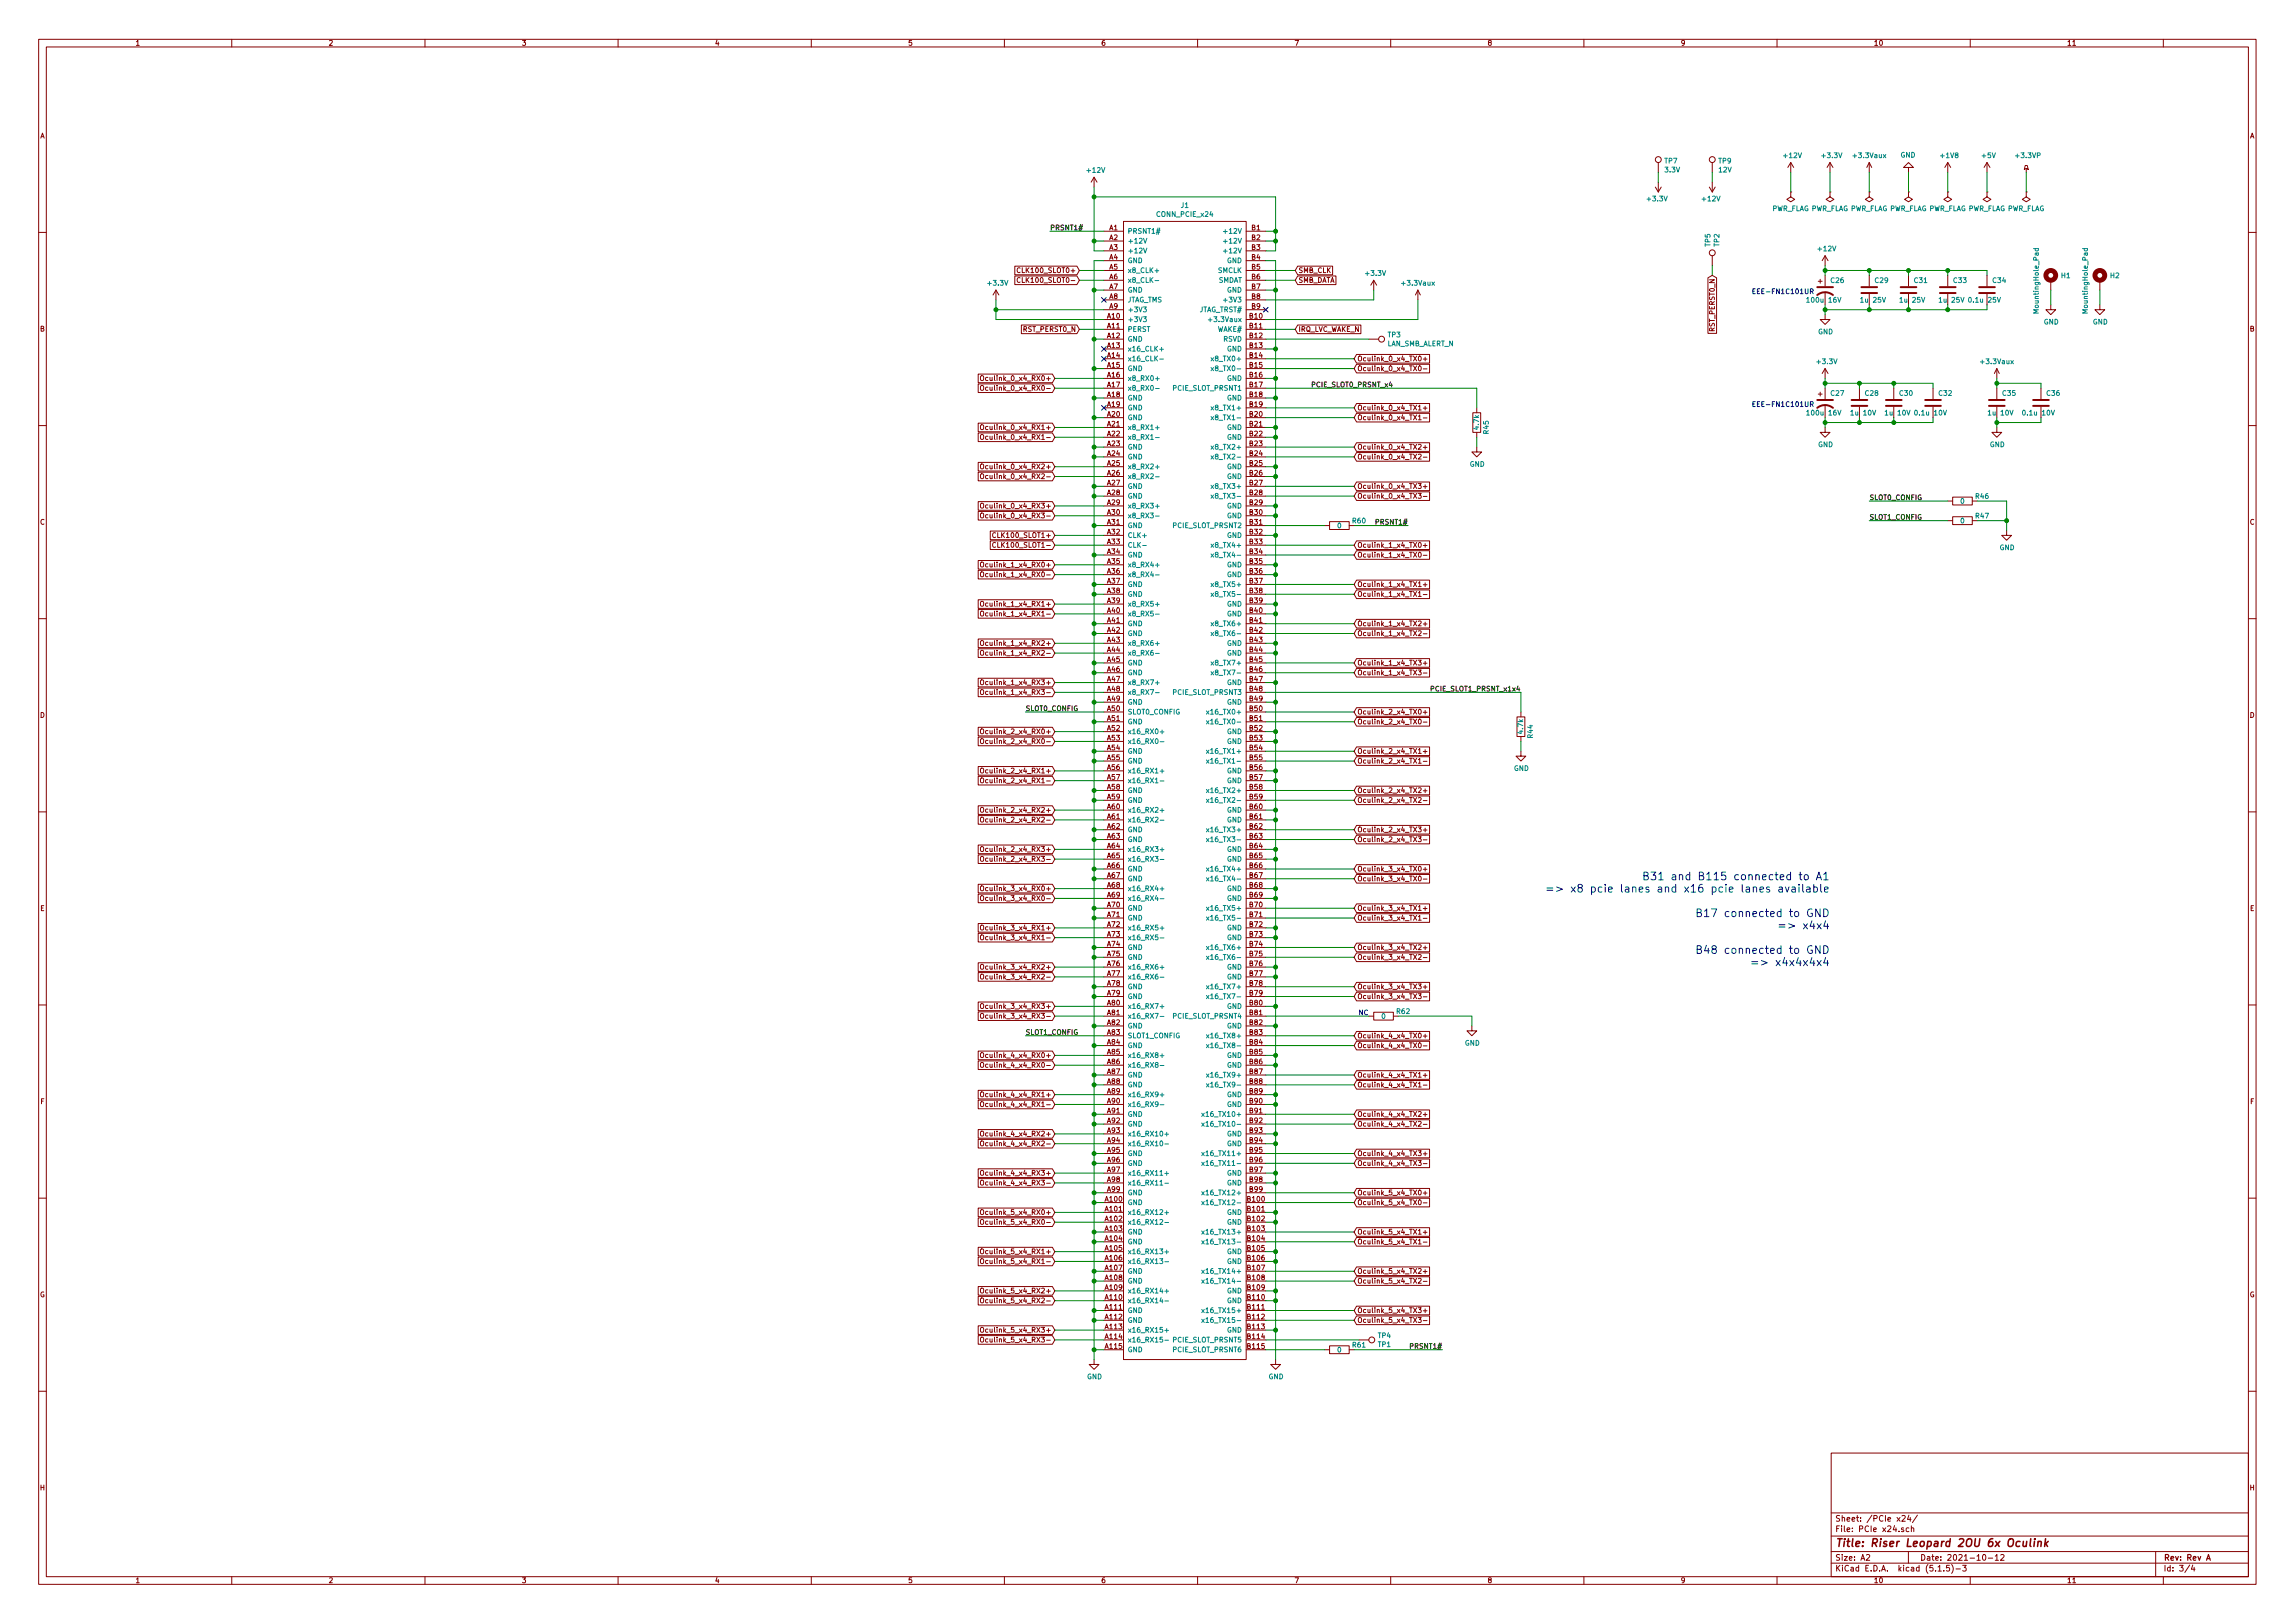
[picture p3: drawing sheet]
<svg xmlns="http://www.w3.org/2000/svg" width="594mm" height="420mm" viewBox="0 0 594 420" stroke-linecap="round" stroke-linejoin="round" font-family="sans-serif">
<defs><g id="words">
<g font-size="2.8" fill="#0000c2">
<text x="432.9" y="227.9">B31 and B115 connected to A1</text>
<text x="414.2" y="231.1">=&gt; x8 pcie lanes and x16 pcie lanes available</text>
<text x="443.4" y="237.4">B17 connected to GND</text>
<text x="463.4" y="240.6">=&gt; x4x4</text>
<text x="443.4" y="246.9">B48 connected to GND</text>
<text x="457.2" y="250.1">=&gt; x4x4x4x4</text>
</g>
<text font-size="2.8" fill="#840000" x="475" y="400.4">Title: Riser Leopard 2OU 6x Oculink</text>
<g font-size="2.1" fill="#840000">
<text x="475" y="393.9">Sheet: /PCIe x24/</text>
<text x="475" y="396.6">File: PCIe x24.sch</text>
<text x="475" y="406.8">KiCad E.D.A. kicad (5.1.5)-3</text>
<text x="475" y="404">Size: A2</text>
<text x="497" y="404">Date: 2021-10-12</text>
<text x="560" y="404">Rev: Rev A</text>
<text x="560" y="406.8">Id: 3/4</text>
</g>
<g font-size="1.8" fill="#840000">
<text x="35" y="11.8">1</text>
<text x="85" y="11.8">2</text>
<text x="135" y="11.8">3</text>
<text x="185" y="11.8">4</text>
<text x="235" y="11.8">5</text>
<text x="285" y="11.8">6</text>
<text x="335" y="11.8">7</text>
<text x="385" y="11.8">8</text>
<text x="435" y="11.8">9</text>
<text x="485" y="11.8">10</text>
<text x="535" y="11.8">11</text>
<text x="10.4" y="35.8">A</text>
<text x="582.4" y="35.8">A</text>
<text x="287.2" y="59.6">A1</text>
<text x="324" y="59.6">B1</text>
<text x="287.2" y="62.1">A2</text>
<text x="287.2" y="64.7">A3</text>
<text x="324" y="62.1">B2</text>
<text x="324" y="64.7">B3</text>
<text x="264.3" y="70.7">CLK100_SLOT0+</text>
<text x="287.2" y="67.2">A4</text>
<text x="287.2" y="69.8">A5</text>
<text x="324" y="67.2">B4</text>
<text x="324" y="69.8">B5</text>
<text x="336.1" y="70.7">SMB_CLK</text>
<text x="264.7" y="73.2">CLK100_SLOT0-</text>
<text x="287.2" y="72.3">A6</text>
<text x="287.2" y="74.8">A7</text>
<text x="287.2" y="77.4">A8</text>
<text x="324" y="72.3">B6</text>
<text x="324" y="74.8">B7</text>
<text x="324" y="77.4">B8</text>
<text x="336.1" y="73.2">SMB_DATA</text>
<text x="286.7" y="82.5">A10</text>
<text x="287.2" y="79.9">A9</text>
<text x="323.5" y="82.5">B10</text>
<text x="324" y="79.9">B9</text>
<text x="10.4" y="85.8">B</text>
<text x="264.9" y="85.9">RST_PERST0_N</text>
<text x="286.7" y="85">A11</text>
<text x="286.7" y="87.5">A12</text>
<text x="323.5" y="85">B11</text>
<text x="323.5" y="87.5">B12</text>
<text x="336.1" y="85.9">IRQ_LVC_WAKE_N</text>
<text x="443.9" y="85.7" transform="rotate(-90 443.9 85.7)">RST_PERST0_N</text>
<text x="582.4" y="85.8">B</text>
<text x="286.7" y="90.1">A13</text>
<text x="286.7" y="92.6">A14</text>
<text x="286.7" y="95.2">A15</text>
<text x="323.5" y="90.1">B13</text>
<text x="323.5" y="92.6">B14</text>
<text x="323.5" y="95.2">B15</text>
<text x="351.3" y="93.5">Oculink_0_x4_TX0+</text>
<text x="255.4" y="98.6">Oculink_0_x4_RX0+</text>
<text x="255.9" y="101.1">Oculink_0_x4_RX0-</text>
<text x="286.7" y="97.7">A16</text>
<text x="286.7" y="100.2">A17</text>
<text x="323.5" y="97.7">B16</text>
<text x="323.5" y="100.2">B17</text>
<text x="351.3" y="96.1">Oculink_0_x4_TX0-</text>
<text x="286.7" y="102.8">A18</text>
<text x="286.7" y="105.3">A19</text>
<text x="286.7" y="107.9">A20</text>
<text x="323.5" y="102.8">B18</text>
<text x="323.5" y="105.3">B19</text>
<text x="323.5" y="107.9">B20</text>
<text x="351.3" y="106.2">Oculink_0_x4_TX1+</text>
<text x="255.4" y="111.3">Oculink_0_x4_RX1+</text>
<text x="255.9" y="113.8">Oculink_0_x4_RX1-</text>
<text x="286.7" y="110.4">A21</text>
<text x="286.7" y="112.9">A22</text>
<text x="323.5" y="110.4">B21</text>
<text x="323.5" y="112.9">B22</text>
<text x="351.3" y="108.8">Oculink_0_x4_TX1-</text>
<text x="286.7" y="115.5">A23</text>
<text x="286.7" y="118">A24</text>
<text x="323.5" y="115.5">B23</text>
<text x="323.5" y="118">B24</text>
<text x="351.3" y="116.4">Oculink_0_x4_TX2+</text>
<text x="351.3" y="118.9">Oculink_0_x4_TX2-</text>
<text x="255.4" y="121.5">Oculink_0_x4_RX2+</text>
<text x="255.9" y="124">Oculink_0_x4_RX2-</text>
<text x="286.7" y="120.6">A25</text>
<text x="286.7" y="123.1">A26</text>
<text x="286.7" y="125.6">A27</text>
<text x="323.5" y="120.6">B25</text>
<text x="323.5" y="123.1">B26</text>
<text x="323.5" y="125.6">B27</text>
<text x="255.4" y="131.6">Oculink_0_x4_RX3+</text>
<text x="286.7" y="128.2">A28</text>
<text x="286.7" y="130.7">A29</text>
<text x="323.5" y="128.2">B28</text>
<text x="323.5" y="130.7">B29</text>
<text x="351.3" y="129.1">Oculink_0_x4_TX3-</text>
<text x="351.3" y="126.5">Oculink_0_x4_TX3+</text>
<text x="10.4" y="135.8">C</text>
<text x="255.9" y="134.2">Oculink_0_x4_RX3-</text>
<text x="286.7" y="133.3">A30</text>
<text x="286.7" y="135.8">A31</text>
<text x="323.5" y="133.3">B30</text>
<text x="323.5" y="135.8">B31</text>
<text x="582.4" y="135.8">C</text>
<text x="258" y="139.2">CLK100_SLOT1+</text>
<text x="258.4" y="141.8">CLK100_SLOT1-</text>
<text x="286.7" y="138.3">A32</text>
<text x="286.7" y="140.9">A33</text>
<text x="286.7" y="143.4">A34</text>
<text x="323.5" y="138.3">B32</text>
<text x="323.5" y="140.9">B33</text>
<text x="323.5" y="143.4">B34</text>
<text x="351.3" y="141.8">Oculink_1_x4_TX0+</text>
<text x="255.4" y="146.9">Oculink_1_x4_RX0+</text>
<text x="255.9" y="149.4">Oculink_1_x4_RX0-</text>
<text x="286.7" y="146">A35</text>
<text x="286.7" y="148.5">A36</text>
<text x="323.5" y="146">B35</text>
<text x="323.5" y="148.5">B36</text>
<text x="351.3" y="144.3">Oculink_1_x4_TX0-</text>
<text x="286.7" y="151">A37</text>
<text x="286.7" y="153.6">A38</text>
<text x="323.5" y="151">B37</text>
<text x="323.5" y="153.6">B38</text>
<text x="351.3" y="151.9">Oculink_1_x4_TX1+</text>
<text x="351.3" y="154.5">Oculink_1_x4_TX1-</text>
<text x="255.4" y="157">Oculink_1_x4_RX1+</text>
<text x="255.9" y="159.6">Oculink_1_x4_RX1-</text>
<text x="286.7" y="156.1">A39</text>
<text x="286.7" y="158.7">A40</text>
<text x="286.7" y="161.2">A41</text>
<text x="323.5" y="156.1">B39</text>
<text x="323.5" y="158.7">B40</text>
<text x="323.5" y="161.2">B41</text>
<text x="255.4" y="167.2">Oculink_1_x4_RX2+</text>
<text x="286.7" y="163.7">A42</text>
<text x="286.7" y="166.3">A43</text>
<text x="323.5" y="163.7">B42</text>
<text x="323.5" y="166.3">B43</text>
<text x="351.3" y="164.6">Oculink_1_x4_TX2-</text>
<text x="351.3" y="162.1">Oculink_1_x4_TX2+</text>
<text x="255.9" y="169.7">Oculink_1_x4_RX2-</text>
<text x="286.7" y="168.8">A44</text>
<text x="286.7" y="171.4">A45</text>
<text x="286.7" y="173.9">A46</text>
<text x="323.5" y="168.8">B44</text>
<text x="323.5" y="171.4">B45</text>
<text x="323.5" y="173.9">B46</text>
<text x="351.3" y="172.3">Oculink_1_x4_TX3+</text>
<text x="255.4" y="177.3">Oculink_1_x4_RX3+</text>
<text x="255.9" y="179.9">Oculink_1_x4_RX3-</text>
<text x="286.7" y="176.4">A47</text>
<text x="286.7" y="179">A48</text>
<text x="323.5" y="176.4">B47</text>
<text x="323.5" y="179">B48</text>
<text x="351.3" y="174.8">Oculink_1_x4_TX3-</text>
<text x="10.4" y="185.8">D</text>
<text x="286.7" y="181.5">A49</text>
<text x="286.7" y="184.1">A50</text>
<text x="323.5" y="181.5">B49</text>
<text x="323.5" y="184.1">B50</text>
<text x="351.3" y="185">Oculink_2_x4_TX0+</text>
<text x="582.4" y="185.8">D</text>
<text x="255.4" y="190">Oculink_2_x4_RX0+</text>
<text x="286.7" y="186.6">A51</text>
<text x="286.7" y="189.1">A52</text>
<text x="286.7" y="191.7">A53</text>
<text x="323.5" y="186.6">B51</text>
<text x="323.5" y="189.1">B52</text>
<text x="323.5" y="191.7">B53</text>
<text x="351.3" y="187.5">Oculink_2_x4_TX0-</text>
<text x="255.9" y="192.6">Oculink_2_x4_RX0-</text>
<text x="286.7" y="194.2">A54</text>
<text x="286.7" y="196.8">A55</text>
<text x="323.5" y="194.2">B54</text>
<text x="323.5" y="196.8">B55</text>
<text x="351.3" y="197.7">Oculink_2_x4_TX1-</text>
<text x="351.3" y="195.1">Oculink_2_x4_TX1+</text>
<text x="255.4" y="200.2">Oculink_2_x4_RX1+</text>
<text x="255.9" y="202.7">Oculink_2_x4_RX1-</text>
<text x="286.7" y="199.3">A56</text>
<text x="286.7" y="201.8">A57</text>
<text x="323.5" y="199.3">B56</text>
<text x="323.5" y="201.8">B57</text>
<text x="286.7" y="204.4">A58</text>
<text x="286.7" y="206.9">A59</text>
<text x="286.7" y="209.5">A60</text>
<text x="323.5" y="204.4">B58</text>
<text x="323.5" y="206.9">B59</text>
<text x="323.5" y="209.5">B60</text>
<text x="351.3" y="207.8">Oculink_2_x4_TX2-</text>
<text x="351.3" y="205.3">Oculink_2_x4_TX2+</text>
<text x="255.4" y="210.4">Oculink_2_x4_RX2+</text>
<text x="255.9" y="212.9">Oculink_2_x4_RX2-</text>
<text x="286.7" y="212">A61</text>
<text x="286.7" y="214.5">A62</text>
<text x="323.5" y="212">B61</text>
<text x="323.5" y="214.5">B62</text>
<text x="351.3" y="215.4">Oculink_2_x4_TX3+</text>
<text x="255.4" y="220.5">Oculink_2_x4_RX3+</text>
<text x="286.7" y="217.1">A63</text>
<text x="286.7" y="219.6">A64</text>
<text x="323.5" y="217.1">B63</text>
<text x="323.5" y="219.6">B64</text>
<text x="351.3" y="218">Oculink_2_x4_TX3-</text>
<text x="255.9" y="223.1">Oculink_2_x4_RX3-</text>
<text x="286.7" y="222.2">A65</text>
<text x="286.7" y="224.7">A66</text>
<text x="286.7" y="227.2">A67</text>
<text x="323.5" y="222.2">B65</text>
<text x="323.5" y="224.7">B66</text>
<text x="323.5" y="227.2">B67</text>
<text x="351.3" y="225.6">Oculink_3_x4_TX0+</text>
<text x="255.4" y="230.7">Oculink_3_x4_RX0+</text>
<text x="255.9" y="233.2">Oculink_3_x4_RX0-</text>
<text x="286.7" y="229.8">A68</text>
<text x="286.7" y="232.3">A69</text>
<text x="323.5" y="229.8">B68</text>
<text x="323.5" y="232.3">B69</text>
<text x="351.3" y="228.1">Oculink_3_x4_TX0-</text>
<text x="10.4" y="235.8">E</text>
<text x="286.7" y="234.9">A70</text>
<text x="286.7" y="237.4">A71</text>
<text x="286.7" y="239.9">A72</text>
<text x="323.5" y="234.9">B70</text>
<text x="323.5" y="237.4">B71</text>
<text x="323.5" y="239.9">B72</text>
<text x="351.3" y="238.3">Oculink_3_x4_TX1-</text>
<text x="351.3" y="235.8">Oculink_3_x4_TX1+</text>
<text x="582.4" y="235.8">E</text>
<text x="255.4" y="240.8">Oculink_3_x4_RX1+</text>
<text x="255.9" y="243.4">Oculink_3_x4_RX1-</text>
<text x="286.7" y="242.5">A73</text>
<text x="286.7" y="245">A74</text>
<text x="323.5" y="242.5">B73</text>
<text x="323.5" y="245">B74</text>
<text x="351.3" y="245.9">Oculink_3_x4_TX2+</text>
<text x="255.4" y="251">Oculink_3_x4_RX2+</text>
<text x="286.7" y="247.6">A75</text>
<text x="286.7" y="250.1">A76</text>
<text x="323.5" y="247.6">B75</text>
<text x="323.5" y="250.1">B76</text>
<text x="351.3" y="248.5">Oculink_3_x4_TX2-</text>
<text x="255.9" y="253.5">Oculink_3_x4_RX2-</text>
<text x="286.7" y="252.6">A77</text>
<text x="286.7" y="255.2">A78</text>
<text x="286.7" y="257.7">A79</text>
<text x="323.5" y="252.6">B77</text>
<text x="323.5" y="255.2">B78</text>
<text x="323.5" y="257.7">B79</text>
<text x="351.3" y="256.1">Oculink_3_x4_TX3+</text>
<text x="255.4" y="261.2">Oculink_3_x4_RX3+</text>
<text x="255.9" y="263.7">Oculink_3_x4_RX3-</text>
<text x="286.7" y="260.3">A80</text>
<text x="286.7" y="262.8">A81</text>
<text x="323.5" y="260.3">B80</text>
<text x="323.5" y="262.8">B81</text>
<text x="351.3" y="258.6">Oculink_3_x4_TX3-</text>
<text x="286.7" y="265.3">A82</text>
<text x="286.7" y="267.9">A83</text>
<text x="323.5" y="265.3">B82</text>
<text x="323.5" y="267.9">B83</text>
<text x="351.3" y="268.8">Oculink_4_x4_TX0+</text>
<text x="255.4" y="273.9">Oculink_4_x4_RX0+</text>
<text x="286.7" y="270.4">A84</text>
<text x="286.7" y="273">A85</text>
<text x="286.7" y="275.5">A86</text>
<text x="323.5" y="270.4">B84</text>
<text x="323.5" y="273">B85</text>
<text x="323.5" y="275.5">B86</text>
<text x="351.3" y="271.3">Oculink_4_x4_TX0-</text>
<text x="255.9" y="276.4">Oculink_4_x4_RX0-</text>
<text x="286.7" y="278">A87</text>
<text x="286.7" y="280.6">A88</text>
<text x="323.5" y="278">B87</text>
<text x="323.5" y="280.6">B88</text>
<text x="351.3" y="281.5">Oculink_4_x4_TX1-</text>
<text x="351.3" y="278.9">Oculink_4_x4_TX1+</text>
<text x="10.5" y="285.8">F</text>
<text x="255.4" y="284">Oculink_4_x4_RX1+</text>
<text x="255.9" y="286.6">Oculink_4_x4_RX1-</text>
<text x="286.7" y="283.1">A89</text>
<text x="286.7" y="285.7">A90</text>
<text x="323.5" y="283.1">B89</text>
<text x="323.5" y="285.7">B90</text>
<text x="582.5" y="285.8">F</text>
<text x="286.7" y="288.2">A91</text>
<text x="286.7" y="290.7">A92</text>
<text x="286.7" y="293.3">A93</text>
<text x="323.5" y="288.2">B91</text>
<text x="323.5" y="290.7">B92</text>
<text x="323.5" y="293.3">B93</text>
<text x="351.3" y="291.6">Oculink_4_x4_TX2-</text>
<text x="351.3" y="289.1">Oculink_4_x4_TX2+</text>
<text x="255.4" y="294.2">Oculink_4_x4_RX2+</text>
<text x="255.9" y="296.7">Oculink_4_x4_RX2-</text>
<text x="286.7" y="295.8">A94</text>
<text x="286.7" y="298.4">A95</text>
<text x="323.5" y="295.8">B94</text>
<text x="323.5" y="298.4">B95</text>
<text x="351.3" y="299.3">Oculink_4_x4_TX3+</text>
<text x="255.4" y="304.3">Oculink_4_x4_RX3+</text>
<text x="286.7" y="300.9">A96</text>
<text x="286.7" y="303.4">A97</text>
<text x="286.7" y="306">A98</text>
<text x="323.5" y="300.9">B96</text>
<text x="323.5" y="303.4">B97</text>
<text x="323.5" y="306">B98</text>
<text x="351.3" y="301.8">Oculink_4_x4_TX3-</text>
<text x="255.9" y="306.9">Oculink_4_x4_RX3-</text>
<text x="286.2" y="311.1">A100</text>
<text x="286.7" y="308.5">A99</text>
<text x="323" y="311.1">B100</text>
<text x="323.5" y="308.5">B99</text>
<text x="351.3" y="312">Oculink_5_x4_TX0-</text>
<text x="351.3" y="309.4">Oculink_5_x4_TX0+</text>
<text x="255.4" y="314.5">Oculink_5_x4_RX0+</text>
<text x="255.9" y="317">Oculink_5_x4_RX0-</text>
<text x="286.2" y="313.6">A101</text>
<text x="286.2" y="316.1">A102</text>
<text x="323" y="313.6">B101</text>
<text x="323" y="316.1">B102</text>
<text x="286.2" y="318.7">A103</text>
<text x="286.2" y="321.2">A104</text>
<text x="286.2" y="323.8">A105</text>
<text x="323" y="318.7">B103</text>
<text x="323" y="321.2">B104</text>
<text x="323" y="323.8">B105</text>
<text x="351.3" y="322.1">Oculink_5_x4_TX1-</text>
<text x="351.3" y="319.6">Oculink_5_x4_TX1+</text>
<text x="255.4" y="324.7">Oculink_5_x4_RX1+</text>
<text x="255.9" y="327.2">Oculink_5_x4_RX1-</text>
<text x="286.2" y="326.3">A106</text>
<text x="286.2" y="328.8">A107</text>
<text x="323" y="326.3">B106</text>
<text x="323" y="328.8">B107</text>
<text x="351.3" y="329.7">Oculink_5_x4_TX2+</text>
<text x="10.3" y="335.8">G</text>
<text x="255.4" y="334.8">Oculink_5_x4_RX2+</text>
<text x="286.2" y="331.4">A108</text>
<text x="286.2" y="333.9">A109</text>
<text x="323" y="331.4">B108</text>
<text x="323" y="333.9">B109</text>
<text x="351.3" y="332.3">Oculink_5_x4_TX2-</text>
<text x="582.3" y="335.8">G</text>
<text x="255.9" y="337.4">Oculink_5_x4_RX2-</text>
<text x="286.2" y="336.5">A110</text>
<text x="286.2" y="339">A111</text>
<text x="286.2" y="341.5">A112</text>
<text x="323" y="336.5">B110</text>
<text x="323" y="339">B111</text>
<text x="323" y="341.5">B112</text>
<text x="351.3" y="339.9">Oculink_5_x4_TX3+</text>
<text x="255.4" y="345">Oculink_5_x4_RX3+</text>
<text x="255.9" y="347.5">Oculink_5_x4_RX3-</text>
<text x="286.2" y="344.1">A113</text>
<text x="286.2" y="346.6">A114</text>
<text x="323" y="344.1">B113</text>
<text x="323" y="346.6">B114</text>
<text x="351.3" y="342.4">Oculink_5_x4_TX3-</text>
<text x="286.2" y="349.2">A115</text>
<text x="323" y="349.2">B115</text>
<text x="10.4" y="385.8">H</text>
<text x="582.4" y="385.8">H</text>
<text x="35" y="409.8">1</text>
<text x="85" y="409.8">2</text>
<text x="135" y="409.8">3</text>
<text x="185" y="409.8">4</text>
<text x="235" y="409.8">5</text>
<text x="285" y="409.8">6</text>
<text x="335" y="409.8">7</text>
<text x="385" y="409.8">8</text>
<text x="435" y="409.8">9</text>
<text x="485" y="409.8">10</text>
<text x="535" y="409.8">11</text>
</g>
<g font-size="1.8" fill="#008484">
<text x="461.8" y="40.9">+12V</text>
<text x="471.8" y="40.9">+3.3V</text>
<text x="480" y="40.9">+3.3Vaux</text>
<text x="491.9" y="40.8">GND</text>
<text x="502.5" y="40.9">+1V8</text>
<text x="513.1" y="40.9">+5V</text>
<text x="522" y="40.9">+3.3VP</text>
<text x="281.5" y="44.7">+12V</text>
<text x="430.9" y="42.3">TP7</text>
<text x="431.1" y="44.6">3.3V</text>
<text x="444.9" y="42.3">TP9</text>
<text x="445" y="44.6">12V</text>
<text x="305.7" y="53.8">J1</text>
<text x="426.5" y="52.1">+3.3V</text>
<text x="440.8" y="52.1">+12V</text>
<text x="299.6" y="56.1">CONN_PCIE_x24</text>
<text x="458.6" y="54.7">PWR_FLAG PWR_FLAG PWR_FLAG PWR_FLAG PWR_FLAG PWR_FLAG PWR_FLAG</text>
<text x="291.8" y="60.5">PRSNT1#</text>
<text x="291.8" y="63">+12V</text>
<text x="291.8" y="65.6">+12V</text>
<text x="317.4" y="60.5">+12V</text>
<text x="317.4" y="63">+12V</text>
<text x="317.4" y="65.6">+12V</text>
<text x="442.7" y="63.8" transform="rotate(-90 442.7 63.8)">TP5</text>
<text x="445.1" y="63.8" transform="rotate(-90 445.1 63.8)">TP2</text>
<text x="470.7" y="65">+12V</text>
<text x="291.8" y="68.1">GND</text>
<text x="291.8" y="70.7">x8_CLK+</text>
<text x="315.3" y="70.7">SMCLK</text>
<text x="317.6" y="68.1">GND</text>
<text x="353.6" y="71.4">+3.3V</text>
<text x="255.9" y="73.9">+3.3V</text>
<text x="291.8" y="73.2">x8_CLK-</text>
<text x="291.8" y="75.7">GND</text>
<text x="315.3" y="73.2">SMDAT</text>
<text x="317.6" y="75.7">GND</text>
<text x="363.1" y="73.9">+3.3Vaux</text>
<text x="474" y="73.2">C26</text>
<text x="485.4" y="73.2">C29</text>
<text x="495.6" y="73.2">C31</text>
<text x="505.7" y="73.2">C33</text>
<text x="515.9" y="73.2">C34</text>
<text x="533.6" y="72">H1</text>
<text x="546.3" y="72">H2</text>
<text x="291.8" y="83.4">+3V3</text>
<text x="291.8" y="78.3">JTAG_TMS</text>
<text x="291.8" y="80.8">+3V3</text>
<text x="310.3" y="80.8">JTAG_TRST#</text>
<text x="313.8" y="83.4">+3.3Vaux</text>
<text x="317.4" y="78.3">+3V3</text>
<text x="468.2" y="78.3">100u 16V</text>
<text x="482" y="78.3">1u 25V</text>
<text x="492.1" y="78.3">1u 25V</text>
<text x="502.3" y="78.3">1u 25V</text>
<text x="510.1" y="78.3">0.1u 25V</text>
<text x="527.7" y="80.7" transform="rotate(-90 527.7 80.7)">MountingHole_Pad</text>
<text x="529" y="84">GND</text>
<text x="540.4" y="80.7" transform="rotate(-90 540.4 80.7)">MountingHole_Pad</text>
<text x="541.7" y="84">GND</text>
<text x="291.8" y="85.9">PERST</text>
<text x="291.8" y="88.4">GND</text>
<text x="315.2" y="85.9">WAKE#</text>
<text x="316.7" y="88.4">RSVD</text>
<text x="358.9" y="89.6">LAN_SMB_ALERT_N</text>
<text x="359.3" y="87.3">TP3</text>
<text x="470.6" y="86.5">GND</text>
<text x="291.8" y="91">x16_CLK+</text>
<text x="291.8" y="93.5">x16_CLK-</text>
<text x="314.3" y="93.5">x8_TX0+</text>
<text x="317.6" y="91">GND</text>
<text x="470.5" y="94.3">+3.3V</text>
<text x="513" y="94.3">+3.3Vaux</text>
<text x="291.8" y="96.1">GND</text>
<text x="291.8" y="98.6">x8_RX0+</text>
<text x="291.8" y="101.1">x8_RX0-</text>
<text x="303.8" y="101.1">PCIE_SLOT_PRSNT1</text>
<text x="314.8" y="96.1">x8_TX0-</text>
<text x="317.6" y="98.6">GND</text>
<text x="291.8" y="103.7">GND</text>
<text x="291.8" y="106.2">GND</text>
<text x="314.3" y="106.2">x8_TX1+</text>
<text x="317.6" y="103.7">GND</text>
<text x="468.2" y="107.5">100u 16V</text>
<text x="474" y="102.5">C27</text>
<text x="479.4" y="107.5">1u 10V</text>
<text x="482.9" y="102.5">C28</text>
<text x="488.3" y="107.5">1u 10V</text>
<text x="491.8" y="102.5">C30</text>
<text x="496.1" y="107.5">0.1u 10V</text>
<text x="501.9" y="102.5">C32</text>
<text x="515" y="107.5">1u 10V</text>
<text x="518.4" y="102.5">C35</text>
<text x="524.1" y="107.5">0.1u 10V</text>
<text x="529.9" y="102.5">C36</text>
<text x="291.8" y="108.8">GND</text>
<text x="291.8" y="111.3">x8_RX1+</text>
<text x="291.8" y="113.8">x8_RX1-</text>
<text x="314.8" y="108.8">x8_TX1-</text>
<text x="317.6" y="111.3">GND</text>
<text x="317.6" y="113.8">GND</text>
<text x="382.8" y="111.1" transform="rotate(-90 382.8 111.1)">4.7k</text>
<text x="385.4" y="112.3" transform="rotate(-90 385.4 112.3)">R45</text>
<text x="291.8" y="116.4">GND</text>
<text x="291.8" y="118.9">GND</text>
<text x="314.3" y="116.4">x8_TX2+</text>
<text x="314.8" y="118.9">x8_TX2-</text>
<text x="470.6" y="115.7">GND</text>
<text x="515.1" y="115.7">GND</text>
<text x="291.8" y="121.5">x8_RX2+</text>
<text x="291.8" y="124">x8_RX2-</text>
<text x="317.6" y="121.5">GND</text>
<text x="317.6" y="124">GND</text>
<text x="380.4" y="120.8">GND</text>
<text x="291.8" y="126.5">GND</text>
<text x="291.8" y="129.1">GND</text>
<text x="291.8" y="131.6">x8_RX3+</text>
<text x="314.3" y="126.5">x8_TX3+</text>
<text x="314.8" y="129.1">x8_TX3-</text>
<text x="317.6" y="131.6">GND</text>
<text x="507.5" y="130.4">0</text>
<text x="511.5" y="129.1">R46</text>
<text x="291.8" y="134.2">x8_RX3-</text>
<text x="291.8" y="136.7">GND</text>
<text x="303.8" y="136.7">PCIE_SLOT_PRSNT2</text>
<text x="317.6" y="134.2">GND</text>
<text x="346.2" y="136.7">0</text>
<text x="350.2" y="135.5">R60</text>
<text x="507.5" y="135.5">0</text>
<text x="511.5" y="134.2">R47</text>
<text x="291.8" y="139.2">CLK+</text>
<text x="291.8" y="141.8">CLK-</text>
<text x="314.3" y="141.8">x8_TX4+</text>
<text x="317.6" y="139.2">GND</text>
<text x="517.6" y="142.4">GND</text>
<text x="291.8" y="144.3">GND</text>
<text x="291.8" y="146.9">x8_RX4+</text>
<text x="291.8" y="149.4">x8_RX4-</text>
<text x="314.8" y="144.3">x8_TX4-</text>
<text x="317.6" y="146.9">GND</text>
<text x="317.6" y="149.4">GND</text>
<text x="291.8" y="151.9">GND</text>
<text x="291.8" y="154.5">GND</text>
<text x="314.3" y="151.9">x8_TX5+</text>
<text x="314.8" y="154.5">x8_TX5-</text>
<text x="291.8" y="157">x8_RX5+</text>
<text x="291.8" y="159.6">x8_RX5-</text>
<text x="317.6" y="157">GND</text>
<text x="317.6" y="159.6">GND</text>
<text x="291.8" y="162.1">GND</text>
<text x="291.8" y="164.6">GND</text>
<text x="291.8" y="167.2">x8_RX6+</text>
<text x="314.3" y="162.1">x8_TX6+</text>
<text x="314.8" y="164.6">x8_TX6-</text>
<text x="317.6" y="167.2">GND</text>
<text x="291.8" y="169.7">x8_RX6-</text>
<text x="291.8" y="172.3">GND</text>
<text x="314.3" y="172.3">x8_TX7+</text>
<text x="317.6" y="169.7">GND</text>
<text x="291.8" y="174.8">GND</text>
<text x="291.8" y="177.3">x8_RX7+</text>
<text x="291.8" y="179.9">x8_RX7-</text>
<text x="303.8" y="179.9">PCIE_SLOT_PRSNT3</text>
<text x="314.8" y="174.8">x8_TX7-</text>
<text x="317.6" y="177.3">GND</text>
<text x="291.8" y="182.4">GND</text>
<text x="291.8" y="185">SLOT0_CONFIG</text>
<text x="313.4" y="185">x16_TX0+</text>
<text x="317.6" y="182.4">GND</text>
<text x="291.8" y="187.5">GND</text>
<text x="291.8" y="190">x16_RX0+</text>
<text x="313.8" y="187.5">x16_TX0-</text>
<text x="317.6" y="190">GND</text>
<text x="394.3" y="189.9" transform="rotate(-90 394.3 189.9)">4.7k</text>
<text x="396.8" y="191" transform="rotate(-90 396.8 191)">R44</text>
<text x="291.8" y="192.6">x16_RX0-</text>
<text x="291.8" y="195.1">GND</text>
<text x="291.8" y="197.7">GND</text>
<text x="313.4" y="195.1">x16_TX1+</text>
<text x="313.8" y="197.7">x16_TX1-</text>
<text x="317.6" y="192.6">GND</text>
<text x="291.8" y="200.2">x16_RX1+</text>
<text x="291.8" y="202.7">x16_RX1-</text>
<text x="317.6" y="200.2">GND</text>
<text x="317.6" y="202.7">GND</text>
<text x="391.9" y="199.6">GND</text>
<text x="291.8" y="205.3">GND</text>
<text x="291.8" y="207.8">GND</text>
<text x="313.4" y="205.3">x16_TX2+</text>
<text x="313.8" y="207.8">x16_TX2-</text>
<text x="291.8" y="210.4">x16_RX2+</text>
<text x="291.8" y="212.9">x16_RX2-</text>
<text x="291.8" y="215.4">GND</text>
<text x="313.4" y="215.4">x16_TX3+</text>
<text x="317.6" y="210.4">GND</text>
<text x="317.6" y="212.9">GND</text>
<text x="291.8" y="218">GND</text>
<text x="291.8" y="220.5">x16_RX3+</text>
<text x="313.8" y="218">x16_TX3-</text>
<text x="317.6" y="220.5">GND</text>
<text x="291.8" y="223.1">x16_RX3-</text>
<text x="291.8" y="225.6">GND</text>
<text x="313.4" y="225.6">x16_TX4+</text>
<text x="317.6" y="223.1">GND</text>
<text x="291.8" y="228.1">GND</text>
<text x="291.8" y="230.7">x16_RX4+</text>
<text x="291.8" y="233.2">x16_RX4-</text>
<text x="313.8" y="228.1">x16_TX4-</text>
<text x="317.6" y="230.7">GND</text>
<text x="317.6" y="233.2">GND</text>
<text x="291.8" y="235.8">GND</text>
<text x="291.8" y="238.3">GND</text>
<text x="313.4" y="235.8">x16_TX5+</text>
<text x="313.8" y="238.3">x16_TX5-</text>
<text x="291.8" y="240.8">x16_RX5+</text>
<text x="291.8" y="243.4">x16_RX5-</text>
<text x="291.8" y="245.9">GND</text>
<text x="313.4" y="245.9">x16_TX6+</text>
<text x="317.6" y="240.8">GND</text>
<text x="317.6" y="243.4">GND</text>
<text x="291.8" y="248.5">GND</text>
<text x="291.8" y="251">x16_RX6+</text>
<text x="313.8" y="248.5">x16_TX6-</text>
<text x="317.6" y="251">GND</text>
<text x="291.8" y="253.5">x16_RX6-</text>
<text x="291.8" y="256.1">GND</text>
<text x="313.4" y="256.1">x16_TX7+</text>
<text x="317.6" y="253.5">GND</text>
<text x="291.8" y="258.6">GND</text>
<text x="291.8" y="261.2">x16_RX7+</text>
<text x="291.8" y="263.7">x16_RX7-</text>
<text x="303.8" y="263.7">PCIE_SLOT_PRSNT4</text>
<text x="313.8" y="258.6">x16_TX7-</text>
<text x="317.6" y="261.2">GND</text>
<text x="357.7" y="263.7">0</text>
<text x="361.6" y="262.5">R62</text>
<text x="291.8" y="266.2">GND</text>
<text x="291.8" y="268.8">SLOT1_CONFIG</text>
<text x="313.4" y="268.8">x16_TX8+</text>
<text x="317.6" y="266.2">GND</text>
<text x="291.8" y="271.3">GND</text>
<text x="291.8" y="273.9">x16_RX8+</text>
<text x="313.8" y="271.3">x16_TX8-</text>
<text x="317.6" y="273.9">GND</text>
<text x="379.2" y="270.7">GND</text>
<text x="291.8" y="276.4">x16_RX8-</text>
<text x="291.8" y="278.9">GND</text>
<text x="291.8" y="281.5">GND</text>
<text x="313.4" y="278.9">x16_TX9+</text>
<text x="313.8" y="281.5">x16_TX9-</text>
<text x="317.6" y="276.4">GND</text>
<text x="291.8" y="284">x16_RX9+</text>
<text x="291.8" y="286.6">x16_RX9-</text>
<text x="317.6" y="284">GND</text>
<text x="317.6" y="286.6">GND</text>
<text x="291.8" y="289.1">GND</text>
<text x="291.8" y="291.6">GND</text>
<text x="312.4" y="289.1">x16_TX10+</text>
<text x="312.8" y="291.6">x16_TX10-</text>
<text x="291.8" y="294.2">x16_RX10+</text>
<text x="291.8" y="296.7">x16_RX10-</text>
<text x="291.8" y="299.3">GND</text>
<text x="312.4" y="299.3">x16_TX11+</text>
<text x="317.6" y="294.2">GND</text>
<text x="317.6" y="296.7">GND</text>
<text x="291.8" y="301.8">GND</text>
<text x="291.8" y="304.3">x16_RX11+</text>
<text x="312.8" y="301.8">x16_TX11-</text>
<text x="317.6" y="304.3">GND</text>
<text x="291.8" y="312">GND</text>
<text x="291.8" y="306.9">x16_RX11-</text>
<text x="291.8" y="309.4">GND</text>
<text x="312.4" y="309.4">x16_TX12+</text>
<text x="312.8" y="312">x16_TX12-</text>
<text x="317.6" y="306.9">GND</text>
<text x="291.8" y="314.5">x16_RX12+</text>
<text x="291.8" y="317">x16_RX12-</text>
<text x="317.6" y="314.5">GND</text>
<text x="317.6" y="317">GND</text>
<text x="291.8" y="319.6">GND</text>
<text x="291.8" y="322.1">GND</text>
<text x="312.4" y="319.6">x16_TX13+</text>
<text x="312.8" y="322.1">x16_TX13-</text>
<text x="291.8" y="324.7">x16_RX13+</text>
<text x="291.8" y="327.2">x16_RX13-</text>
<text x="291.8" y="329.7">GND</text>
<text x="312.4" y="329.7">x16_TX14+</text>
<text x="317.6" y="324.7">GND</text>
<text x="317.6" y="327.2">GND</text>
<text x="291.8" y="332.3">GND</text>
<text x="291.8" y="334.8">x16_RX14+</text>
<text x="312.8" y="332.3">x16_TX14-</text>
<text x="317.6" y="334.8">GND</text>
<text x="291.8" y="337.4">x16_RX14-</text>
<text x="291.8" y="339.9">GND</text>
<text x="312.4" y="339.9">x16_TX15+</text>
<text x="317.6" y="337.4">GND</text>
<text x="291.8" y="342.4">GND</text>
<text x="291.8" y="345">x16_RX15+</text>
<text x="291.8" y="347.5">x16_RX15-</text>
<text x="303.8" y="347.5">PCIE_SLOT_PRSNT5</text>
<text x="312.8" y="342.4">x16_TX15-</text>
<text x="317.6" y="345">GND</text>
<text x="356.7" y="346.4">TP4</text>
<text x="291.8" y="350.1">GND</text>
<text x="303.8" y="350.1">PCIE_SLOT_PRSNT6</text>
<text x="346.2" y="350.1">0</text>
<text x="350.2" y="348.8">R61</text>
<text x="356.7" y="348.7">TP1</text>
<text x="281.4" y="357">GND</text>
<text x="328.4" y="357">GND</text>
</g>
<g font-size="1.8">
<text x="271.8" y="59.6">PRSNT1#</text>
<text x="339.9" y="100.2">PCIE_SLOT0_PRSNT_x4</text>
<text x="483.9" y="129.5">SLOT0_CONFIG</text>
<text x="356.5" y="135.8">PRSNT1#</text>
<text x="483.9" y="134.5">SLOT1_CONFIG</text>
<text x="371" y="179">PCIE_SLOT1_PRSNT_x1x4</text>
<text x="265.4" y="184.1">SLOT0_CONFIG</text>
<text x="265.4" y="267.9">SLOT1_CONFIG</text>
<text x="365.4" y="349.2">PRSNT1#</text>
</g>
<g font-size="1.8" fill="#0000c2">
<text x="453.4" y="76.1">EEE-FN1C101UR</text>
<text x="453.4" y="105.3">EEE-FN1C101UR</text>
<text x="351.8" y="262.8">NC</text>
</g>
</g></defs>
<g fill="none" stroke="#840000" stroke-width=".26">
<path d="M10 10.2h574v400h-574zM12 12.2h570v396h-570zM60 10.2v2M110 10.2v2M160 10.2v2M210 10.2v2M260 10.2v2M310 10.2v2M360 10.2v2M410 10.2v2M460 10.2v2M510 10.2v2"/>
<path d="M536.5 11.8h.8M560 10.2v2M283.2 45.9l-.8 1.3M283.2 45.9v2.5M283.2 45.9l.8 1.3M285.7 59.9h5.1M290.8 57.3h31.8v294.7h-31.8zM322.6 59.9h5.1M428.5 48.4l.8 1.3M429.3 42.1v2.5M429.3 47.2v2.5M430 48.4l-.7 1.3"/>
<path d="M442.5 48.4l.7 1.3M443.2 42.1v2.5M443.2 47.2v2.5M444 48.4l-.8 1.3M463.5 49.7v1.3l1.1 .6-1.1 .6-1-.6 1-.6M463.5 49.7h.1M463.5 42.1l-.7 1.2M463.5 42.1v2.5M463.5 42.1l.8 1.2M473.7 49.7v1.3l1 .6-1 .6-1-.6 1-.6M473.7 49.7h.1M473.7 42.1l-.8 1.2"/>
<path d="M473.7 42.1v2.5M473.7 42.1l.8 1.2M483.9 49.7v1.3l1 .6-1 .6-1-.6 1-.6M483.9 49.7h.1M483.9 42.1v2.5M483.9 42.1l-.7 1.2M483.9 42.1l.6 1.2M494 49.7v1.3l1 .6-1 .6-1-.6 1-.6M494 49.7h.1M494 43.3h1.3l-1.3-1.2-1.2 1.2h1.2v1.3M504.2 49.7v1.3l1 .6-1 .6-1-.6 1-.6M504.2 49.7h.1"/>
<path d="M504.2 42.1l-.8 1.2M504.2 42.1v2.5M504.2 42.1l.8 1.2M514.3 49.7v1.3l1.1 .6-1.1 .6-1-.6 1-.6M514.3 49.7h.1M514.3 42.1l-.7 1.2M514.3 42.1v2.5M514.3 42.1l.8 1.2M524.3 42.8h.5l.2 1.1-.5-.3-.5 .3zM524.5 43.6v1M524.5 49.7v1.3l1 .6-1 .6-1-.6 1-.6M524.5 49.7h.1"/>
<path d="M10 60.2h2M257.8 75.1l-.8 1.3M257.8 75.1v2.5M257.8 75.1l.8 1.3M262.7 68.9h16.1l.6 1.1-.6 1.1h-16.1zM262.7 71.4h16.1l.6 1.2-.6 1.1h-16.1zM264.1 69.4a.55 .55 0 0 0-.8 .5 .55 .55 0 0 0 .8 .6M264.1 72a.55 .55 0 0 0-.8 .5 .55 .55 0 0 0 .8 .5M285.7 62.4h5.1M285.7 64.9h5.1M285.7 67.5h5.1M285.7 70h5.1"/>
<path d="M285.7 72.6h5.1M285.7 75.1h5.1M285.7 77.6h5.1M322.6 62.4h5.1M322.6 64.9h5.1M322.6 67.5h5.1M322.6 70h5.1M322.6 72.6h5.1M322.6 75.1h5.1M322.6 77.6h5.1M335.9 68.9h9.1v2.2h-9.1l-.6-1.1zM335.9 71.4h9.9v2.3h-9.9l-.6-1.1z"/>
<path d="M355.6 72.6l-.8 1.2M355.6 72.6v2.5M355.6 72.6l.8 1.2M367 75.1v2.5M367 75.1l-.6 1.3M367 75.1l.7 1.3M442.1 71.9l1.1-.6 1.1 .6v14.4h-2.2zM443.2 66.2v2.5M470.7 72.8h1M471.2 72.3v1M472.4 66.2v2.5M472.4 71.3v2.8"/>
<path d="M472.4 75.6v3.3M472.4 66.2l-.7 1.3M472.4 66.2l.8 1.3M483.9 71.3v2.8M483.9 76.1v2.8M494 71.3v2.8M494 76.1v2.8M504.2 71.3v2.8M504.2 76.1v2.8M514.3 71.3v2.8M514.3 76.1v2.8M530.9 78.9v1.3h1.2l-1.2 1.2-1.3-1.2h1.3"/>
<path d="M530.9 72.6v2.5M543.6 78.9v1.3h1.2l-1.2 1.2-1.3-1.2h1.3M543.6 72.6v2.5M582 60.2h2M253.2 96.8h19.2l.6 1.2-.6 1.1h-19.2zM253.2 99.4h19.2l.6 1.1-.6 1.1h-19.2zM253.8 97.4l.3-.2 .5 .2v.7l-.1 .4-.7-.2zM253.8 100l.3-.2 .5 .2v.6l-.1 .4-.7-.1zM264.4 84.1h14.4l.6 1.2-.6 1.1h-14.4zM285.7 82.7h5.1M285.7 85.3h5.1M285.7 87.8h5.1"/>
<path d="M285.7 90.3h5.1M285.7 92.9h5.1M285.7 95.4h5.1M285.7 98h5.1M285.7 80.2h5.1M322.6 82.7h5.1M322.6 85.3h5.1M322.6 87.8h5.1M322.6 90.3h5.1M322.6 92.9h5.1M322.6 95.4h5.1M322.6 98h5.1"/>
<path d="M322.6 80.2h5.1M335.9 84.1h16.4v2.3h-16.4l-.6-1.1zM351.2 91.8h18.9v2.2h-18.9l-.7-1.1zM351.2 94.3h18.9v2.2h-18.9l-.7-1.1zM354.3 87.8h2.6M367.3 92.3l.2-.1a.62 .62 0 0 1 .4 .6 .62 .62 0 0 1-.6 .6l-.1-.4zM367.3 94.8l.2-.1a.62 .62 0 0 1 .4 .7 .62 .62 0 0 1-.6 .5l-.1-.4zM368.4 93h1M368.4 95.5h1M368.9 92.5v.9M472.4 81.4v1.3h1.3l-1.3 1.3-1.2-1.3h1.2M472.4 95.4v2.6"/>
<path d="M472.4 95.4l-.7 1.3M472.4 95.4l.8 1.3M516.9 95.4v2.6M516.9 95.4l-.6 1.3M516.9 95.4l.6 1.3M10 110.2h2M253.2 119.7h19.2l.6 1.1-.6 1.1h-19.2zM253.2 112.1h19.2l.6 1.1-.6 1.1h-19.2zM253.2 109.5h19.2l.6 1.2-.6 1.1h-19.2zM253.8 112.7l.3-.2 .5 .2v.6l-.1 .4-.7-.1zM253.8 110.1l.3-.2 .5 .2v.7l-.1 .4-.7-.2zM255.7 113l-.3-.1-.3 .2 .1 .6h.5"/>
<path d="M255.7 100.3l-.3-.1-.3 .2 .1 .6h.5M285.7 100.5h5.1M285.7 103h5.1M285.7 105.6h5.1M285.7 108.1h5.1M285.7 110.7h5.1M285.7 113.2h5.1M285.7 115.7h5.1M285.7 118.3h5.1M322.6 100.5h5.1M322.6 103h5.1M322.6 105.6h5.1"/>
<path d="M322.6 108.1h5.1M322.6 110.7h5.1M322.6 113.2h5.1M322.6 115.7h5.1M322.6 118.3h5.1M351.2 104.5h18.9v2.2h-18.9l-.7-1.1zM351.2 107h18.9v2.2h-18.9l-.7-1.1zM351.2 114.6h18.9v2.3h-18.9l-.7-1.2zM351.2 117.2h18.9v2.2h-18.9l-.7-1.1zM367.2 107.8l.3-.4v1.3M367.2 115.2l.4-.2 .3 .4-.8 .9h.8M367.2 117.7l.4-.1 .3 .3-.8 .9h.8"/>
<path d="M367.2 106.1h.7M367.2 108.7h.7M368.4 105.7h1M368.4 108.2h1M368.4 115.8h1M368.4 118.4h1M368.9 105.2v.9M368.9 115.3v1M381.3 106.8h2v5.1h-2zM382.3 115.7v1.3h1.2l-1.2 1.3-1.3-1.3h1.3M382.3 105.6v1.2M382.3 111.9v1.3"/>
<path d="M470.7 102h1M471.2 101.5v1M472.4 110.7v1.2h1.3l-1.3 1.3-1.2-1.3h1.2M472.4 100.5v2.8M472.4 104.8v3.3M481.3 100.5v2.8M481.3 105.3v2.8M490.2 100.5v2.8M490.2 105.3v2.8M500.4 100.5v2.8M500.4 105.3v2.8M516.9 110.7v1.2h1.3l-1.3 1.3-1.3-1.3h1.3"/>
<path d="M516.9 100.5v2.8M516.9 105.3v2.8M528.3 100.5v2.8M528.3 105.3v2.8M582 110.2h2M253.2 132.4h19.2l.6 1.1-.6 1.1h-19.2zM253.2 129.9h19.2l.6 1.1-.6 1.1h-19.2zM253.2 122.2h19.2l.6 1.2-.6 1.1h-19.2zM253.8 133l.3-.2 .5 .2v.6l-.1 .4-.7-.1zM253.8 130.4l.3-.1 .5 .1v.7l-.1 .4-.7-.1zM253.8 122.8l.3-.2 .5 .2v.7l-.1 .4-.7-.2zM253.8 120.3l.3-.2 .5 .2v.6l-.1 .4-.7-.1z"/>
<path d="M255.7 133.3l-.3-.1-.3 .3 .1 .5h.5M255.7 123.1h-.3l-.3 .2 .1 .6h.5M256.3 137.5h16.1l.6 1.1-.6 1.1h-16.1zM257.7 138a.55 .55 0 0 0-.8 .5 .55 .55 0 0 0 .8 .5M285.7 136.1h5.1M285.7 120.8h5.1M285.7 123.4h5.1M285.7 125.9h5.1M285.7 128.4h5.1M285.7 131h5.1M285.7 133.5h5.1M285.7 138.6h5.1"/>
<path d="M322.6 136.1h5.1M322.6 120.8h5.1M322.6 123.4h5.1M322.6 125.9h5.1M322.6 128.4h5.1M322.6 131h5.1M322.6 133.5h5.1M322.6 138.6h5.1M342.9 136.1h1.3M344.2 135h5v2.1h-5zM349.2 136.1h1.3M351.2 127.3h18.9v2.3h-18.9l-.7-1.2z"/>
<path d="M351.2 124.8h18.9v2.2h-18.9l-.7-1.1zM367.1 127.7h.8l-.4 .5 .3 .1 .1 .5-.3 .2-.5-.1M367.1 125.2h.8l-.4 .5 .3 .1 .1 .4-.3 .3-.5-.2M368.4 128.5h1M368.4 126h1M368.9 125.5v1M504.2 129.7h1.3M504.2 134.8h1.3M505.5 128.7h5v2h-5zM505.5 133.8h5v2h-5zM510.5 129.7h1.3M510.5 134.8h1.3"/>
<path d="M519.4 137.3v1.3h1.3l-1.3 1.3-1.2-1.3h1.2M253.2 145.1h19.2l.6 1.1-.6 1.1h-19.2zM253.2 147.6h19.2l.6 1.2-.6 1.1h-19.2zM253.2 155.3h19.2l.6 1.1-.6 1.1h-19.2zM253.2 157.8h19.2l.6 1.1-.6 1.1h-19.2zM253.8 145.7l.3-.2 .5 .2v.6l-.1 .4-.7-.1zM253.8 148.2l.3-.2 .5 .2v.7l-.1 .4-.7-.2zM253.8 155.8l.3-.1 .5 .1v.7l-.1 .4-.7-.1zM253.8 158.4l.3-.2 .5 .2v.6l-.1 .4-.7-.1zM255.7 148.5h-.3l-.3 .2 .1 .6h.5M255.7 158.7l-.3-.1-.3 .3 .1 .5h.5M256.3 140h16.1l.6 1.1-.6 1.2h-16.1z"/>
<path d="M257.7 140.6a.55 .55 0 0 0-.8 .5 .55 .55 0 0 0 .8 .5M285.7 141.1h5.1M285.7 143.7h5.1M285.7 146.2h5.1M285.7 148.8h5.1M285.7 151.3h5.1M285.7 153.8h5.1M285.7 156.4h5.1M285.7 158.9h5.1M322.6 141.1h5.1M322.6 143.7h5.1M322.6 146.2h5.1"/>
<path d="M322.6 148.8h5.1M322.6 151.3h5.1M322.6 153.8h5.1M322.6 156.4h5.1M322.6 158.9h5.1M351.2 140h18.9v2.3h-18.9l-.7-1.2zM351.2 150.2h18.9v2.2h-18.9l-.7-1.1zM351.2 152.7h18.9v2.3h-18.9l-.7-1.2zM351.2 142.6h18.9v2.2h-18.9l-.7-1.1zM367.2 153.5l.3-.4v1.3M367.2 151.9h.7M367.2 154.4h.7"/>
<path d="M367.3 140.6l.2-.2a.62 .62 0 0 1 .4 .7 .62 .62 0 0 1-.6 .5l-.1-.4zM367.3 143.1l.2-.1a.62 .62 0 0 1 .4 .6 .62 .62 0 0 1-.6 .6l-.1-.4zM368.4 141.2h1M368.4 151.4h1M368.4 153.9h1M368.4 143.8h1M368.9 140.7v1M368.9 150.9v1M10 160.2h2M253.2 165.4h19.2l.6 1.1-.6 1.2h-19.2zM253.2 168h19.2l.6 1.1-.6 1.1h-19.2zM253.2 175.6h19.2l.6 1.1-.6 1.1h-19.2z"/>
<path d="M253.2 178.1h19.2l.6 1.1-.6 1.2h-19.2zM253.8 166l.3-.2 .5 .2v.7l-.1 .3-.7-.1zM253.8 168.5l.3-.1 .5 .1v.7l-.1 .4-.7-.1zM253.8 176.2l.3-.2 .5 .2v.6l-.1 .4-.7-.1zM253.8 178.7l.3-.2 .5 .2v.7l-.1 .3-.7-.1zM255.7 168.9l-.3-.1-.3 .2 .1 .6h.5M255.7 179h-.3l-.3 .2 .1 .5h.5M285.7 161.5h5.1M285.7 164h5.1M285.7 166.5h5.1M285.7 169.1h5.1M285.7 171.6h5.1"/>
<path d="M285.7 174.2h5.1M285.7 176.7h5.1M285.7 179.2h5.1M322.6 161.5h5.1M322.6 164h5.1M322.6 166.5h5.1M322.6 169.1h5.1M322.6 171.6h5.1M322.6 174.2h5.1M322.6 176.7h5.1M322.6 179.2h5.1M351.2 173h18.9v2.3h-18.9l-.7-1.1z"/>
<path d="M351.2 170.5h18.9v2.2h-18.9l-.7-1.1zM351.2 162.9h18.9v2.2h-18.9l-.7-1.1zM351.2 160.3h18.9v2.3h-18.9l-.7-1.1zM367.1 173.4h.8l-.4 .5 .3 .2 .1 .4-.3 .2-.5-.1M367.1 170.9h.8l-.4 .5 .3 .1 .1 .4-.3 .3-.5-.1M367.2 163.4l.4-.1 .3 .3-.8 1h.8M367.2 160.9l.4-.2 .3 .4-.8 .9h.8M368.4 174.2h1M368.4 171.7h1M368.4 164.1h1M368.4 161.5h1M368.9 161.1v.9"/>
<path d="M368.9 171.2v1M582 160.2h2M253.2 188.3h19.2l.6 1.1-.6 1.1h-19.2zM253.2 190.8h19.2l.6 1.1-.6 1.2h-19.2zM253.2 198.4h19.2l.6 1.2-.6 1.1h-19.2zM253.8 188.9l.3-.2 .5 .2v.6l-.1 .4-.7-.1zM253.8 191.4l.3-.2 .5 .2v.7l-.1 .3-.7-.1zM253.8 199l.3-.2 .5 .2v.7l-.1 .4-.7-.2zM255.7 191.7h-.3l-.3 .2 .1 .5h.5M285.7 181.8h5.1M285.7 184.3h5.1M285.7 186.9h5.1"/>
<path d="M285.7 189.4h5.1M285.7 191.9h5.1M285.7 194.5h5.1M285.7 197h5.1M285.7 199.6h5.1M322.6 181.8h5.1M322.6 184.3h5.1M322.6 186.9h5.1M322.6 189.4h5.1M322.6 191.9h5.1M322.6 194.5h5.1M322.6 197h5.1"/>
<path d="M322.6 199.6h5.1M351.2 195.9h18.9v2.2h-18.9l-.7-1.1zM351.2 193.4h18.9v2.2h-18.9l-.7-1.1zM351.2 185.7h18.9v2.3h-18.9l-.7-1.1zM351.2 183.2h18.9v2.2h-18.9l-.7-1.1zM367.2 196.7l.3-.4v1.3M367.2 197.6h.7M367.2 195h.7M367.3 186.3l.2-.2a.62 .62 0 0 1 .4 .7 .62 .62 0 0 1-.6 .6l-.1-.5zM367.3 183.7l.2-.1a.62 .62 0 0 1 .4 .7 .62 .62 0 0 1-.6 .5l-.1-.4zM368.4 197.1h1M368.4 194.6h1"/>
<path d="M368.4 186.9h1M368.4 184.4h1M368.9 183.9v1M368.9 194.1v.9M392.7 185.6h2v5.1h-2zM393.7 194.5v1.2h1.3l-1.3 1.3-1.3-1.3h1.3M393.7 184.3v1.3M393.7 190.7v1.2M10 210.2h2M253.2 201h19.2l.6 1.1-.6 1.1h-19.2zM253.2 208.6h19.2l.6 1.1-.6 1.1h-19.2zM253.2 211.1h19.2l.6 1.2-.6 1.1h-19.2z"/>
<path d="M253.2 218.8h19.2l.6 1.1-.6 1.1h-19.2zM253.8 201.6l.3-.2 .5 .2v.6l-.1 .4-.7-.1zM253.8 209.2l.3-.2 .5 .2v.6l-.1 .4-.7-.1zM253.8 211.7l.3-.2 .5 .2v.7l-.1 .4-.7-.2zM253.8 219.3l.3-.1 .5 .1v.7l-.1 .4-.7-.1zM255.7 201.9l-.3-.1-.3 .2 .1 .6h.5M255.7 212h-.3l-.3 .2 .1 .6h.5M285.7 202.1h5.1M285.7 204.6h5.1M285.7 207.2h5.1M285.7 209.7h5.1M285.7 212.3h5.1"/>
<path d="M285.7 214.8h5.1M285.7 217.3h5.1M285.7 219.9h5.1M322.6 202.1h5.1M322.6 204.6h5.1M322.6 207.2h5.1M322.6 209.7h5.1M322.6 212.3h5.1M322.6 214.8h5.1M322.6 217.3h5.1M322.6 219.9h5.1M351.2 206.1h18.9v2.2h-18.9l-.7-1.1z"/>
<path d="M351.2 216.2h18.9v2.3h-18.9l-.7-1.2zM351.2 213.7h18.9v2.2h-18.9l-.7-1.1zM351.2 203.5h18.9v2.3h-18.9l-.7-1.2zM367.1 216.6h.8l-.4 .5 .3 .1 .1 .5-.3 .2-.5-.1M367.1 214.1h.8l-.4 .5 .3 .1 .1 .4-.3 .3-.5-.2M367.2 206.6l.4-.1 .3 .3-.8 .9h.8M367.2 204.1l.4-.2 .3 .4-.8 .9h.8M368.4 207.3h1M368.4 217.4h1M368.4 214.9h1M368.4 204.7h1M368.9 204.2v1"/>
<path d="M368.9 214.4v1M582 210.2h2M253.2 228.9h19.2l.6 1.1-.6 1.2h-19.2zM253.2 239.1h19.2l.6 1.1-.6 1.1h-19.2zM253.2 231.5h19.2l.6 1.1-.6 1.1h-19.2zM253.2 221.3h19.2l.6 1.1-.6 1.1h-19.2zM253.8 229.5l.3-.2 .5 .2v.7l-.1 .3-.7-.1zM253.8 239.7l.3-.2 .5 .2v.6l-.1 .4-.7-.1zM253.8 232l.3-.1 .5 .1v.7l-.1 .4-.7-.1zM253.8 221.9l.3-.2 .5 .2v.6l-.1 .4-.7-.1zM255.7 232.4l-.3-.1-.3 .2 .1 .6h.5M255.7 222.2l-.3-.1-.3 .3 .1 .5h.5"/>
<path d="M285.7 222.4h5.1M285.7 225h5.1M285.7 227.5h5.1M285.7 230h5.1M285.7 232.6h5.1M285.7 235.1h5.1M285.7 237.7h5.1M322.6 222.4h5.1M322.6 225h5.1M322.6 227.5h5.1M322.6 230h5.1M322.6 232.6h5.1"/>
<path d="M322.6 235.1h5.1M322.6 237.7h5.1M351.2 236.5h18.9v2.3h-18.9l-.7-1.1zM351.2 234h18.9v2.2h-18.9l-.7-1.1zM351.2 226.4h18.9v2.2h-18.9l-.7-1.1zM351.2 223.8h18.9v2.3h-18.9l-.7-1.1zM367.2 237.3l.3-.4v1.3M367.2 238.2h.7M367.2 235.7h.7M367.3 226.9l.2-.1a.62 .62 0 0 1 .4 .7 .62 .62 0 0 1-.6 .5l-.1-.4zM367.3 224.4l.2-.2a.62 .62 0 0 1 .4 .7 .62 .62 0 0 1-.6 .6l-.1-.5zM368.4 237.7h1"/>
<path d="M368.4 235.2h1M368.4 227.6h1M368.4 225h1M368.9 224.6v.9M368.9 234.7v1M253.2 259.4h19.2l.6 1.1-.6 1.1h-19.2zM253.2 251.8h19.2l.6 1.1-.6 1.1h-19.2zM253.2 249.2h19.2l.6 1.2-.6 1.1h-19.2zM253.2 241.6h19.2l.6 1.1-.6 1.2h-19.2zM253.8 260l.3-.2 .5 .2v.6l-.1 .4-.7-.1zM253.8 252.4l.3-.2 .5 .2v.6l-.1 .4-.7-.1zM253.8 249.8l.3-.2 .5 .2v.7l-.1 .4-.7-.2z"/>
<path d="M253.8 242.2l.3-.2 .5 .2v.7l-.1 .3-.7-.1zM255.7 252.7l-.3-.1-.3 .2 .1 .6h.5M255.7 242.5h-.3l-.3 .2 .1 .5h.5M285.7 240.2h5.1M285.7 242.7h5.1M285.7 245.3h5.1M285.7 247.8h5.1M285.7 250.4h5.1M285.7 252.9h5.1M285.7 255.4h5.1M285.7 258h5.1M322.6 240.2h5.1"/>
<path d="M322.6 242.7h5.1M322.6 245.3h5.1M322.6 247.8h5.1M322.6 250.4h5.1M322.6 252.9h5.1M322.6 255.4h5.1M322.6 258h5.1M351.2 246.7h18.9v2.2h-18.9l-.7-1.1zM351.2 254.3h18.9v2.3h-18.9l-.7-1.2zM351.2 244.2h18.9v2.2h-18.9l-.7-1.1zM351.2 256.9h18.9v2.2h-18.9l-.7-1.1zM367.1 254.7h.8l-.4 .5 .3 .1 .1 .5-.3 .2-.5-.1"/>
<path d="M367.1 257.3h.8l-.4 .5 .3 .1 .1 .4-.3 .2-.5-.1M367.2 247.2l.4-.1 .3 .4-.8 .9h.8M367.2 244.7l.4-.1 .3 .3-.8 .9h.8M368.4 247.9h1M368.4 255.5h1M368.4 245.4h1M368.4 258.1h1M368.9 244.9v.9M368.9 255v1M10 260.2h2M253.2 274.6h19.2l.6 1.2-.6 1.1h-19.2zM253.2 272.1h19.2l.6 1.1-.6 1.1h-19.2z"/>
<path d="M253.2 261.9h19.2l.6 1.2-.6 1.1h-19.2zM253.8 275.2l.3-.2 .5 .2v.7l-.1 .4-.7-.2zM253.8 272.7l.3-.2 .5 .2v.6l-.1 .4-.7-.1zM253.8 262.5l.3-.2 .5 .2v.7l-.1 .4-.7-.2zM255.7 275.5h-.3l-.3 .2 .1 .6h.5M255.7 262.8h-.3l-.3 .2 .1 .6h.5M285.7 263.1h5.1M285.7 260.5h5.1M285.7 265.6h5.1M285.7 268.1h5.1M285.7 270.7h5.1M285.7 273.2h5.1"/>
<path d="M285.7 275.8h5.1M285.7 278.3h5.1M322.6 263.1h5.1M322.6 260.5h5.1M322.6 265.6h5.1M322.6 268.1h5.1M322.6 270.7h5.1M322.6 273.2h5.1M322.6 275.8h5.1M322.6 278.3h5.1M351.2 279.7h18.9v2.3h-18.9l-.7-1.2zM351.2 277.2h18.9v2.2h-18.9l-.7-1.1z"/>
<path d="M351.2 269.6h18.9v2.2h-18.9l-.7-1.1zM351.2 267h18.9v2.3h-18.9l-.7-1.2zM354.3 263.1h1.3M355.6 262h5.1v2.1h-5.1zM360.7 263.1h1.2M367.2 278.9h.7M367.3 270.1l.2-.1a.62 .62 0 0 1 .4 .6 .62 .62 0 0 1-.6 .6l-.1-.4zM367.3 267.6l.2-.2a.62 .62 0 0 1 .4 .7 .62 .62 0 0 1-.6 .5l-.1-.4zM368.4 278.4h1M368.4 270.8h1M368.4 268.2h1M368.9 267.7v1"/>
<path d="M368.9 277.9v1M381 265.6v1.3h1.3l-1.3 1.2-1.3-1.2h1.3M582 260.2h2M253.2 295h19.2l.6 1.1-.6 1.1h-19.2zM253.2 292.4h19.2l.6 1.1-.6 1.2h-19.2zM253.2 284.8h19.2l.6 1.1-.6 1.1h-19.2zM253.2 282.3h19.2l.6 1.1-.6 1.1h-19.2zM253.8 295.5l.3-.1 .5 .1v.7l-.1 .4-.7-.1zM253.8 293l.3-.2 .5 .2v.7l-.1 .3-.7-.1zM253.8 285.4l.3-.2 .5 .2v.6l-.1 .4-.7-.1zM253.8 282.8l.3-.1 .5 .1v.7l-.1 .4-.7-.1zM255.7 295.9l-.3-.1-.3 .2 .1 .6h.5"/>
<path d="M255.7 285.7l-.3-.1-.3 .3 .1 .5h.5M285.7 280.8h5.1M285.7 283.4h5.1M285.7 285.9h5.1M285.7 288.5h5.1M285.7 291h5.1M285.7 293.5h5.1M285.7 296.1h5.1M285.7 298.6h5.1M322.6 280.8h5.1M322.6 283.4h5.1M322.6 285.9h5.1"/>
<path d="M322.6 288.5h5.1M322.6 291h5.1M322.6 293.5h5.1M322.6 296.1h5.1M322.6 298.6h5.1M351.2 297.5h18.9v2.2h-18.9l-.7-1.1zM351.2 289.9h18.9v2.2h-18.9l-.7-1.1zM351.2 287.3h18.9v2.3h-18.9l-.7-1.1zM367.1 297.9h.8l-.4 .5 .3 .1 .1 .4-.3 .3-.5-.1M367.2 290.4l.4-.1 .3 .3-.8 1h.8M367.2 287.9l.4-.2 .3 .4-.8 .9h.8M367.2 280.5l.3-.4v1.3"/>
<path d="M367.2 281.4h.7M368.4 298.7h1M368.4 291.1h1M368.4 288.5h1M368.4 280.9h1M368.9 288.1v.9M368.9 298.2v1M10 310.2h2M253.2 305.1h19.2l.6 1.1-.6 1.2h-19.2zM253.2 302.6h19.2l.6 1.1-.6 1.1h-19.2zM253.2 312.7h19.2l.6 1.2-.6 1.1h-19.2zM253.2 315.3h19.2l.6 1.1-.6 1.1h-19.2z"/>
<path d="M253.8 305.7l.3-.2 .5 .2v.7l-.1 .3-.7-.1zM253.8 303.2l.3-.2 .5 .2v.6l-.1 .4-.7-.1zM253.8 313.3l.3-.2 .5 .2v.7l-.1 .4-.7-.2zM253.8 315.9l.3-.2 .5 .2v.6l-.1 .4-.7-.1zM255.7 306h-.3l-.3 .2 .1 .5h.5M255.7 316.2l-.3-.1-.3 .2 .1 .6h.5M285.7 311.3h5.1M285.7 313.9h5.1M285.7 316.4h5.1M285.7 318.9h5.1M285.7 301.2h5.1M285.7 303.7h5.1"/>
<path d="M285.7 306.2h5.1M285.7 308.8h5.1M322.6 311.3h5.1M322.6 313.9h5.1M322.6 316.4h5.1M322.6 318.9h5.1M322.6 301.2h5.1M322.6 303.7h5.1M322.6 306.2h5.1M322.6 308.8h5.1M351.2 317.8h18.9v2.3h-18.9l-.7-1.2zM351.2 310.2h18.9v2.2h-18.9l-.7-1.1z"/>
<path d="M351.2 307.7h18.9v2.2h-18.9l-.7-1.1zM351.2 300h18.9v2.3h-18.9l-.7-1.1zM367.1 300.4h.8l-.4 .5 .3 .2 .1 .4-.3 .2-.5-.1M367.2 319.5h.7M367.3 310.7l.2-.1a.62 .62 0 0 1 .4 .7 .62 .62 0 0 1-.6 .5l-.1-.4zM367.3 308.2l.2-.1a.62 .62 0 0 1 .4 .6 .62 .62 0 0 1-.6 .6l-.1-.4zM368.4 319h1M368.4 311.4h1M368.4 308.9h1M368.4 301.2h1M368.9 308.4v.9M368.9 318.5v1"/>
<path d="M582 310.2h2M253.2 322.9h19.2l.6 1.1-.6 1.1h-19.2zM253.2 325.4h19.2l.6 1.2-.6 1.1h-19.2zM253.2 333.1h19.2l.6 1.1-.6 1.1h-19.2zM253.2 335.6h19.2l.6 1.1-.6 1.1h-19.2zM253.8 323.5l.3-.2 .5 .2v.6l-.1 .4-.7-.1zM253.8 326l.3-.2 .5 .2v.7l-.1 .4-.7-.2zM253.8 333.6l.3-.1 .5 .1v.7l-.1 .4-.7-.1zM253.8 336.2l.3-.2 .5 .2v.6l-.1 .4-.7-.1zM255.7 326.3h-.3l-.3 .2 .1 .6h.5M255.7 336.5l-.3-.1-.3 .3 .1 .5h.5M285.7 321.5h5.1"/>
<path d="M285.7 324h5.1M285.7 326.6h5.1M285.7 329.1h5.1M285.7 331.6h5.1M285.7 334.2h5.1M285.7 336.7h5.1M285.7 339.3h5.1M322.6 321.5h5.1M322.6 324h5.1M322.6 326.6h5.1M322.6 329.1h5.1M322.6 331.6h5.1"/>
<path d="M322.6 334.2h5.1M322.6 336.7h5.1M322.6 339.3h5.1M351.2 338.1h18.9v2.3h-18.9l-.7-1.1zM351.2 330.5h18.9v2.3h-18.9l-.7-1.2zM351.2 328h18.9v2.2h-18.9l-.7-1.1zM351.2 320.4h18.9v2.2h-18.9l-.7-1.1zM367.1 338.5h.8l-.4 .5 .3 .2 .1 .4-.3 .2-.5-.1M367.2 331.1l.4-.2 .3 .4-.8 .9h.8M367.2 328.5l.4-.1 .3 .3-.8 1h.8M367.2 321.1l.3-.3v1.2M367.2 322h.7"/>
<path d="M368.4 339.3h1M368.4 331.7h1M368.4 329.2h1M368.4 321.6h1M368.9 328.7v1M368.9 338.9v.9M253.2 343.2h19.2l.6 1.1-.6 1.2h-19.2zM253.2 345.8h19.2l.6 1.1-.6 1.1h-19.2zM253.8 343.8l.3-.2 .5 .2v.7l-.1 .3-.7-.1zM253.8 346.3l.3-.1 .5 .1v.7l-.1 .4-.7-.1zM255.7 346.7l-.3-.1-.3 .2 .1 .6h.5M283.2 352v1.2h1.3l-1.3 1.3-1.3-1.3h1.3"/>
<path d="M285.7 349.4h5.1M285.7 341.8h5.1M285.7 344.3h5.1M285.7 346.9h5.1M322.6 349.4h5.1M322.6 341.8h5.1M322.6 344.3h5.1M322.6 346.9h5.1M330.2 352v1.2h1.3l-1.3 1.3-1.3-1.3h1.3M342.9 349.4h1.3M344.2 348.4h5v2h-5zM349.2 349.4h1.3"/>
<path d="M351.2 340.7h18.9v2.2h-18.9l-.7-1.1zM351.8 346.9h2.5M367.1 341.1h.8l-.4 .5 .3 .1 .1 .4-.3 .3-.5-.2M368.4 341.9h1M10 360.2h2M474 376.2h108v32h-108zM582 360.2h2M474 397.7h108M474 391.7h108M492.3 392.5l.6-.2 .3 .5-.9 1h.9M492.8 395.6l-.4-.1-.2 .2 .1 .3 .5 .1v.3h-.6M494.1 395.6l-.4-.1-.3 .3 .1 .6h.6"/>
<path d="M494.1 392.2l-.3 1.1h.9M494.5 392.8v1M494.8 395.6h.5l.1 .9M494.8 395v1.5M496.3 392.2l-1.3 2M60 408.2v2M110 408.2v2M160 408.2v2M210 408.2v2M260 408.2v2M310 408.2v2M360 408.2v2"/>
<path d="M410 408.2v2M460 408.2v2M474 404.7h108M474 401.7h108M483.1 402.6l.6-.2 .3 .5-.9 1h.9M494 401.7v3M501.7 406.7h.8M503.2 406.6v.1M504.6 405.2h-.7l-.1 .7h.7l.1 .7h-.8M505.2 405a1.71 1.71 0 0 1 0 2.3M506.3 406.2h1.2M508.1 405.2h.9l-.5 .6 .4 .1v.7h-.8"/>
<path d="M510 408.2v2M513.3 402.6l.3-.2a.81 .81 0 0 1 .5 .8 .81 .81 0 0 1-.5 .7l-.4-.5zM514.7 403.4h1.1M516.5 402.9l.4-.5v1.5M516.5 403.9h.8M517.9 402.6l.6-.2 .3 .5-1 1h1M536.5 409.7h.8M558 401.7v6.5M560 408.2v2M566.8 405.1l-1.2 2M567.6 405.1l-.3 1.1h.9M568 405.7v1"/>
<circle cx="429.3" cy="41.3" r=".76"/>
<circle cx="443.2" cy="41.3" r=".76"/>
<circle cx="443.2" cy="65.4" r=".76"/>
<circle cx="357.6" cy="87.8" r=".76"/>
<circle cx="355.1" cy="346.9" r=".76"/>
</g>
<path d="M571.2 403.9l.5-1.5 .5 1.5M571.3 403.5h.7" fill="none" stroke="#840000" stroke-width=".3"/>
<path d="M523.8 399l-.1 1.2 .5 .1 .3-.1M524.6 399l-.1 1.3M525.7 398.3l-.2 1.8 .2 .2M526.6 399l-.1 1.3M526.7 398.3v.2M527.6 399.2l.3-.2 .5 .1-.1 1.2M527.6 399l-.2 1.3M529.5 398.3l-.2 2M529.5 399.6l.5 .7M530.2 399l-.9 .8" fill="none" stroke="#840000" stroke-width=".41"/>
<g fill="none" stroke="#840000" stroke-width="1.3">
<circle cx="530.9" cy="71.3" r="1.27"/>
<circle cx="543.6" cy="71.3" r="1.27"/>
</g>
<g fill="none" stroke="#008484" stroke-width=".26">
<path d="M487.5 40l.7 .8M488.2 40l-.7 .8M316.7 59.9h1M296 79.5h.7l-.4 .5 .4 .1v.5h-.7M296 61.7l.4 1.3 .5-1.3M296 64.2l.4 1.3 .5-1.3M299 70.1h.9M299 72.6h.9M316.7 62.5h1M316.7 65h1M316.7 77.7h1M370.7 73l.6 .9"/>
<path d="M371.3 73l-.6 .9M467.7 77.3l.3-.3v1.2M467.7 78.2h.7M475.7 77l.4 1.2 .5-1.2M517 77l.4 1.2 .5-1.2M526.4 64.4h1.3M526.9 64.4l-.1 .3 .2 .3 .6-.2v-.4M539.1 64.4h1.3M539.6 64.4l-.1 .3 .2 .3 .6-.2v-.4M296 82h.7l-.4 .5 .4 .1v.6h-.7M299.1 98h1M300.2 90.4h1"/>
<path d="M300.2 93h1M312.8 82.8h.9M313.3 82.3v1M313.5 92.6l.6 .8M313.5 95.1l.6 .9M314.1 92.6l-.6 .8M314.1 95.1l-.6 .9M520.5 93.3l.7 .9M521.2 93.3l-.7 .9M299.1 100.6h1M299.1 110.7h1M299.1 113.3h1"/>
<path d="M313.5 105.3l.6 .8M313.5 107.8l.6 .9M313.5 115.5l.6 .8M313.5 118l.6 .8M314.1 105.3l-.6 .8M314.1 107.8l-.6 .9M314.1 115.5l-.6 .8M314.1 118l-.6 .8M467.7 106.5l.3-.3v1.3M467.7 107.5h.7M475.7 106.2l.4 1.3 .5-1.3M503 106.2l.5 1.3 .4-1.3"/>
<path d="M531 106.2l.4 1.3 .4-1.3M299.1 120.9h1M299.1 123.4h1M299.1 131.1h1M299.1 133.6h1M313.5 125.6l.6 .9M313.5 128.2l.6 .8M314.1 125.6l-.6 .9M314.1 128.2l-.6 .8M295.8 141.2h.9M299.1 146.3h1M299.1 148.8h1"/>
<path d="M299.1 156.5h1M299.1 159h1M313.5 140.9l.6 .8M313.5 143.4l.6 .8M313.5 151l.6 .9M313.5 153.6l.6 .8M314.1 140.9l-.6 .8M314.1 143.4l-.6 .8M314.1 151l-.6 .9M314.1 153.6l-.6 .8M299.1 166.6h1M299.1 169.2h1"/>
<path d="M299.1 176.8h1M299.1 179.3h1M313.5 161.2l.6 .8M313.5 163.7l.6 .9M313.5 171.3l.6 .9M313.5 173.9l.6 .8M314.1 161.2l-.6 .8M314.1 163.7l-.6 .9M314.1 171.3l-.6 .9M314.1 173.9l-.6 .8M300.3 189.5h1M300.3 192h1"/>
<path d="M300.3 199.6h1M300.8 189v1M300.8 199.2v.9M312.3 184l.7 .9M312.3 186.6l.7 .8M312.3 194.2l.7 .8M312.3 196.7l.7 .9M313 184l-.7 .9M313 186.6l-.7 .8M313 194.2l-.7 .8M313 196.7l-.7 .9M300.3 202.2h1"/>
<path d="M300.3 209.8h1M300.3 212.3h1M300.3 220h1M300.8 209.3v1M300.8 219.5v.9M312.3 204.4l.7 .8M312.3 206.9l.7 .8M312.3 214.5l.7 .9M312.3 217.1l.7 .8M313 204.4l-.7 .8M313 206.9l-.7 .8M313 214.5l-.7 .9"/>
<path d="M313 217.1l-.7 .8M300.3 222.5h1M300.3 230.1h1M300.3 232.7h1M300.8 229.6v1M300.8 239.8v1M312.3 224.7l.7 .8M312.3 227.2l.7 .9M312.3 234.8l.7 .9M312.3 237.4l.7 .8M313 224.7l-.7 .8M313 227.2l-.7 .9"/>
<path d="M313 234.8l-.7 .9M313 237.4l-.7 .8M300.3 240.3h1M300.3 242.8h1M300.3 250.4h1M300.3 253h1M300.8 250v.9M312.3 245l.7 .8M312.3 247.5l.7 .9M312.3 255.2l.7 .8M312.3 257.7l.7 .8M313 245l-.7 .8"/>
<path d="M313 247.5l-.7 .9M313 255.2l-.7 .8M313 257.7l-.7 .8M300.3 260.6h1M300.3 263.1h1M300.3 273.3h1M300.3 275.8h1M300.8 260.1v1M300.8 272.8v1M312.3 267.9l.7 .8M312.3 270.4l.7 .8M312.3 278l.7 .9"/>
<path d="M313 267.9l-.7 .8M313 270.4l-.7 .8M313 278l-.7 .9M300.3 283.5h1M300.3 286h1M300.8 283v.9M301.5 293.6h1M301.5 296.2h1M302 293.1v1M311.1 288.2l.6 .8M311.1 290.7l.6 .9M311.1 298.3l.6 .9"/>
<path d="M311.7 288.2l-.6 .8M311.7 290.7l-.6 .9M311.7 298.3l-.6 .9M312.2 290.6l.3-.3v1.3M312.2 291.6h.7M312.3 280.6l.7 .8M313 280.6l-.7 .8M301.5 313.9h1M301.5 316.5h1M301.5 303.8h1M301.5 306.3h1M302 303.3v1"/>
<path d="M302 313.5v.9M311.1 311l.6 .9M311.1 318.7l.6 .8M311.1 300.9l.6 .8M311.1 308.5l.6 .8M311.7 311l-.6 .9M311.7 318.7l-.6 .8M311.7 300.9l-.6 .8M311.7 308.5l-.6 .8M312.2 311l.3-.4v1.3M312.2 300.8l.3-.4v1.3M312.2 311.9h.7"/>
<path d="M312.2 301.7h.7M301.5 324.1h1M301.5 326.6h1M301.5 334.3h1M301.5 336.8h1M302 323.6v1M302 333.8v.9M311.1 321.2l.6 .8M311.1 328.8l.6 .9M311.1 331.4l.6 .8M311.1 339l.6 .8M311.7 321.2l-.6 .8"/>
<path d="M311.7 328.8l-.6 .9M311.7 331.4l-.6 .8M311.7 339l-.6 .8M312.2 321.1l.3-.3v1.2M312.2 331.3l.3-.4v1.3M312.2 322h.7M312.2 332.2h.7M301.5 344.4h1M301.5 347h1M302 343.9v1M311.1 341.5l.6 .9M311.7 341.5l-.6 .9"/>
<path d="M312.2 341.4l.3-.3v1.3M312.2 342.4h.7"/>
</g>
<g fill="none" stroke="#840000" stroke-width=".51">
<path d="M470.4 76.4a3.3 3.3 0 0 1 4.1 0M470.4 74.3h4.1M481.8 74.3h4.1M481.8 75.9h4.1M492 74.3h4.1M492 75.9h4.1M502.2 74.3h4M502.2 75.9h4M512.3 74.3h4.1M512.3 75.9h4.1M470.4 105.6a3.3 3.3 0 0 1 4.1 0M470.4 103.5h4.1"/>
<path d="M479.3 103.5h4.1M479.3 105.1h4.1M488.2 103.5h4.1M488.2 105.1h4.1M498.3 103.5h4.1M498.3 105.1h4.1M514.9 103.5h4M514.9 105.1h4M526.3 103.5h4.1M526.3 105.1h4.1"/>
</g>
<g fill="none" stroke="#008400" stroke-width=".26">
<path d="M271.8 59.9h13.9M283.2 51h47v13.9h-2.5M283.2 48.4v16.5h2.5M327.7 59.9h2.5M429.3 44.6v2.6M443.2 44.6v2.6M463.5 44.6v5.1M473.7 44.6v5.1M483.9 44.6v5.1M494 44.6v5.1M504.2 44.6v5.1M514.3 44.6v5.1"/>
<path d="M524.5 44.6v5.1M257.8 77.6v5.1h27.9M279.4 72.6h6.3M279.4 70h6.3M283.2 62.4h2.5M283.2 75.1h2.5M285.7 67.5h-2.5v284.5M327.7 62.4h2.5M327.7 75.1h2.5M327.7 67.5h2.5v284.5M327.7 72.6h7.6M327.7 70h7.6"/>
<path d="M355.6 75.1v2.5h-27.9M367 77.6v5.1h-39.3M443.2 68.7v2.6M472.4 70h41.9v1.3M472.4 68.7v2.6M472.4 78.9v2.5M483.9 70v1.3M483.9 78.9v1.3M494 70v1.3M494 78.9v1.3M504.2 70v1.3M504.2 78.9v1.3"/>
<path d="M514.3 78.9v1.3h-41.9M530.9 75.1v3.8M543.6 75.1v3.8M257.8 80.2h27.9M273 98h12.7M279.4 85.3h6.3M283.2 95.4h2.5M283.2 87.8h2.5M327.7 92.9h22.8M327.7 98h2.5M327.7 95.4h22.8M327.7 90.3h2.5"/>
<path d="M327.7 85.3h7.6M327.7 87.8h26.6M472.4 99.2h28v1.3M472.4 98v2.5M481.3 99.2v1.3M490.2 99.2v1.3M516.9 99.2h11.4v1.3M516.9 98v2.5M273 113.2h12.7M273 110.7h12.7M273 100.5h12.7M283.2 108.1h2.5"/>
<path d="M283.2 103h2.5M283.2 115.7h2.5M283.2 118.3h2.5M327.7 113.2h2.5M327.7 110.7h2.5M327.7 108.1h22.8M327.7 105.6h22.8M327.7 103h2.5M327.7 100.5h54.6v5.1M327.7 115.7h22.8M327.7 118.3h22.8M382.3 113.2v2.5"/>
<path d="M472.4 108.1v2.6M481.3 108.1v1.3M490.2 108.1v1.3M500.4 108.1v1.3h-28M516.9 108.1v2.6M528.3 108.1v1.3h-11.4M273 138.6h12.7M273 133.5h12.7M273 131h12.7M273 123.4h12.7M273 120.8h12.7M283.2 136.1h2.5"/>
<path d="M283.2 128.4h2.5M283.2 125.9h2.5M327.7 136.1h15.2M327.7 138.6h2.5M327.7 133.5h2.5M327.7 131h2.5M327.7 128.4h22.8M327.7 125.9h22.8M327.7 123.4h2.5M327.7 120.8h2.5M350.5 136.1h14M483.9 129.7h20.3"/>
<path d="M483.9 134.8h20.3M511.8 129.7h7.6v7.6M511.8 134.8h7.6M273 148.8h12.7M273 158.9h12.7M273 156.4h12.7M273 146.2h12.7M273 141.1h12.7M283.2 153.8h2.5M283.2 151.3h2.5M283.2 143.7h2.5M327.7 148.8h2.5"/>
<path d="M327.7 158.9h2.5M327.7 156.4h2.5M327.7 153.8h22.8M327.7 151.3h22.8M327.7 146.2h2.5M327.7 143.7h22.8M327.7 141.1h22.8M273 169.1h12.7M273 166.5h12.7M273 176.7h12.7M273 179.2h12.7M283.2 171.6h2.5"/>
<path d="M283.2 164h2.5M283.2 161.5h2.5M283.2 174.2h2.5M327.7 171.6h22.8M327.7 169.1h2.5M327.7 166.5h2.5M327.7 164h22.8M327.7 161.5h22.8M327.7 174.2h22.8M327.7 176.7h2.5M327.7 179.2h66v5.1M265.4 184.3h20.3"/>
<path d="M273 199.6h12.7M273 191.9h12.7M273 189.4h12.7M283.2 186.9h2.5M283.2 197h2.5M283.2 181.8h2.5M283.2 194.5h2.5M327.7 186.9h22.8M327.7 199.6h2.5M327.7 197h22.8M327.7 181.8h2.5M327.7 194.5h22.8"/>
<path d="M327.7 191.9h2.5M327.7 184.3h22.8M327.7 189.4h2.5M393.7 191.9v2.6M273 209.7h12.7M273 202.1h12.7M273 219.9h12.7M273 212.3h12.7M283.2 207.2h2.5M283.2 204.6h2.5M283.2 214.8h2.5M283.2 217.3h2.5"/>
<path d="M327.7 209.7h2.5M327.7 207.2h22.8M327.7 202.1h2.5M327.7 204.6h22.8M327.7 214.8h22.8M327.7 217.3h22.8M327.7 219.9h2.5M327.7 212.3h2.5M273 222.4h12.7M273 230h12.7M273 232.6h12.7M283.2 225h2.5"/>
<path d="M283.2 227.5h2.5M283.2 235.1h2.5M283.2 237.7h2.5M327.7 222.4h2.5M327.7 225h22.8M327.7 227.5h22.8M327.7 230h2.5M327.7 232.6h2.5M327.7 235.1h22.8M327.7 237.7h22.8M273 240.2h12.7M273 242.7h12.7"/>
<path d="M273 250.4h12.7M273 252.9h12.7M283.2 247.8h2.5M283.2 245.3h2.5M283.2 255.4h2.5M283.2 258h2.5M327.7 247.8h22.8M327.7 240.2h2.5M327.7 242.7h2.5M327.7 245.3h22.8M327.7 250.4h2.5M327.7 252.9h2.5"/>
<path d="M327.7 255.4h22.8M327.7 258h22.8M265.4 268.1h20.3M273 260.5h12.7M273 273.2h12.7M273 275.8h12.7M273 263.1h12.7M283.2 265.6h2.5M283.2 270.7h2.5M283.2 278.3h2.5M327.7 260.5h2.5M327.7 265.6h2.5"/>
<path d="M327.7 268.1h22.8M327.7 270.7h22.8M327.7 273.2h2.5M327.7 275.8h2.5M327.7 278.3h22.8M327.7 263.1h26.6M361.9 263.1h19.1v2.5M273 293.5h12.7M273 296.1h12.7M273 285.9h12.7M273 283.4h12.7M283.2 288.5h2.5"/>
<path d="M283.2 291h2.5M283.2 298.6h2.5M283.2 280.8h2.5M327.7 288.5h22.8M327.7 291h22.8M327.7 293.5h2.5M327.7 296.1h2.5M327.7 298.6h22.8M327.7 285.9h2.5M327.7 280.8h22.8M327.7 283.4h2.5M273 303.7h12.7"/>
<path d="M273 306.2h12.7M273 316.4h12.7M273 313.9h12.7M283.2 301.2h2.5M283.2 308.8h2.5M283.2 318.9h2.5M283.2 311.3h2.5M327.7 301.2h22.8M327.7 303.7h2.5M327.7 306.2h2.5M327.7 308.8h22.8M327.7 318.9h22.8"/>
<path d="M327.7 316.4h2.5M327.7 313.9h2.5M327.7 311.3h22.8M273 336.7h12.7M273 334.2h12.7M273 324h12.7M273 326.6h12.7M283.2 339.3h2.5M283.2 321.5h2.5M283.2 329.1h2.5M283.2 331.6h2.5M327.7 339.3h22.8"/>
<path d="M327.7 336.7h2.5M327.7 334.2h2.5M327.7 321.5h22.8M327.7 324h2.5M327.7 326.6h2.5M327.7 329.1h22.8M327.7 331.6h22.8M273 346.9h12.7M273 344.3h12.7M283.2 341.8h2.5M283.2 349.4h2.5M327.7 346.9h24.1"/>
<path d="M327.7 344.3h2.5M327.7 341.8h22.8M327.7 349.4h15.2M350.5 349.4h22.9"/>
</g>
<path d="M370.5 178.3l.6-.1v-.4l-.6-.2v1.3" fill="none" stroke="#000" stroke-width=".26"/>
<g fill="none" stroke="#0000c2" stroke-width=".26">
<path d="M468.6 75.4h.6l.1-.5-.7-.1v1.2M468.9 75.4l.5 .6M468.6 104.6h.6l.1-.5-.7-.1v1.2M468.9 104.6l.5 .6M400.4 229.9h1.6M400.4 230.5h1.6M402.9 229.6l1.5 .6-1.5 .6M406.7 229.6l1.1 1.4M407.8 229.6l-1.1 1.4M408.8 229.8l-.3-.4 .1-.3 .2-.2 .7 .2v.5l-.9 .3-.1 .3v.4l.3 .4h.4l.4-.4v-.4l-.4-.4M412 229.7l.6-.1 .4 .4v.6l-.3 .3h-.7M412 229.6v2"/>
<path d="M425.6 226.7l.8-.1 .2-.3-.1-.4-.9-.1v2h.7l.3-.2 .1-.5-.5-.4M427.4 225.8h1.2l-.7 .7 .6 .2v.9l-.3 .2h-.5l-.3-.2M429.4 226.3l.5-.5v2M429.4 227.8h1.1M439.3 236.2h.9l.2-.3-.2-.5-.9-.1v2h.8l.4-.4a.55 .55 0 0 0-.5-.7M441.2 235.9l.6-.6v2M441.2 237.3h1.2M460.5 239.4h1.6M460.5 240h1.6M471.3 228.9v1.7l.3 .4M472.1 226.3l.6-.5v2M472.1 235.3a1.01 1.01 0 0 1 1.1 1 1.01 1.01 0 0 1-1.1 1z"/>
<path d="M472.1 227.8h1.1M472.3 230.3l.9-.2v-.4l-.6-.1-.3 .3 .1 1h.8M439.3 245.8l.9-.1 .2-.3-.2-.5-.9-.1v2h.8l.4-.4a.55 .55 0 0 0-.5-.6M441.7 244.7l-.5 1.4h1.3M442.2 245.5v1.3M453.5 248.9h1.5M453.5 249.5h1.5M456 248.7l1.5 .5-1.5 .6M472.1 244.8a1.01 1.01 0 0 1 1.1 1 1.01 1.01 0 0 1-1.1 1z"/>
</g>
<g fill="#008400" stroke="#008400" stroke-width=".26">
<circle cx="483.9" cy="80.2" r=".51"/>
<circle cx="330.2" cy="334.2" r=".51"/>
<circle cx="330.2" cy="209.7" r=".51"/>
<circle cx="494" cy="80.2" r=".51"/>
<circle cx="283.2" cy="339.3" r=".51"/>
<circle cx="283.2" cy="349.4" r=".51"/>
<circle cx="330.2" cy="344.3" r=".51"/>
<circle cx="283.2" cy="237.7" r=".51"/>
<circle cx="283.2" cy="245.3" r=".51"/>
<circle cx="283.2" cy="311.3" r=".51"/>
<circle cx="330.2" cy="324" r=".51"/>
<circle cx="516.9" cy="99.2" r=".51"/>
<circle cx="330.2" cy="336.7" r=".51"/>
<circle cx="330.2" cy="313.9" r=".51"/>
<circle cx="330.2" cy="326.6" r=".51"/>
<circle cx="330.2" cy="303.7" r=".51"/>
<circle cx="516.9" cy="109.4" r=".51"/>
<circle cx="330.2" cy="316.4" r=".51"/>
<circle cx="330.2" cy="306.2" r=".51"/>
<circle cx="330.2" cy="296.1" r=".51"/>
<circle cx="472.4" cy="99.2" r=".51"/>
<circle cx="330.2" cy="285.9" r=".51"/>
<circle cx="330.2" cy="275.8" r=".51"/>
<circle cx="490.2" cy="99.2" r=".51"/>
<circle cx="330.2" cy="265.6" r=".51"/>
<circle cx="330.2" cy="202.1" r=".51"/>
<circle cx="494" cy="70" r=".51"/>
<circle cx="283.2" cy="265.6" r=".51"/>
<circle cx="283.2" cy="270.7" r=".51"/>
<circle cx="330.2" cy="273.2" r=".51"/>
<circle cx="330.2" cy="250.4" r=".51"/>
<circle cx="330.2" cy="283.4" r=".51"/>
<circle cx="283.2" cy="258" r=".51"/>
<circle cx="330.2" cy="293.5" r=".51"/>
<circle cx="330.2" cy="242.7" r=".51"/>
<circle cx="283.2" cy="280.8" r=".51"/>
<circle cx="472.4" cy="70" r=".51"/>
<circle cx="283.2" cy="278.3" r=".51"/>
<circle cx="330.2" cy="240.2" r=".51"/>
<circle cx="504.2" cy="70" r=".51"/>
<circle cx="283.2" cy="288.5" r=".51"/>
<circle cx="283.2" cy="255.4" r=".51"/>
<circle cx="504.2" cy="80.2" r=".51"/>
<circle cx="283.2" cy="298.6" r=".51"/>
<circle cx="330.2" cy="232.6" r=".51"/>
<circle cx="483.9" cy="70" r=".51"/>
<circle cx="283.2" cy="308.8" r=".51"/>
<circle cx="283.2" cy="291" r=".51"/>
<circle cx="330.2" cy="230" r=".51"/>
<circle cx="283.2" cy="247.8" r=".51"/>
<circle cx="330.2" cy="222.4" r=".51"/>
<circle cx="283.2" cy="301.2" r=".51"/>
<circle cx="330.2" cy="219.9" r=".51"/>
<circle cx="283.2" cy="235.1" r=".51"/>
<circle cx="283.2" cy="318.9" r=".51"/>
<circle cx="472.4" cy="80.2" r=".51"/>
<circle cx="330.2" cy="212.3" r=".51"/>
<circle cx="283.2" cy="329.1" r=".51"/>
<circle cx="330.2" cy="123.4" r=".51"/>
<circle cx="330.2" cy="113.2" r=".51"/>
<circle cx="283.2" cy="118.3" r=".51"/>
<circle cx="283.2" cy="115.7" r=".51"/>
<circle cx="330.2" cy="120.8" r=".51"/>
<circle cx="283.2" cy="108.1" r=".51"/>
<circle cx="283.2" cy="103" r=".51"/>
<circle cx="283.2" cy="197" r=".51"/>
<circle cx="283.2" cy="95.4" r=".51"/>
<circle cx="283.2" cy="125.9" r=".51"/>
<circle cx="283.2" cy="87.8" r=".51"/>
<circle cx="283.2" cy="75.1" r=".51"/>
<circle cx="330.2" cy="131" r=".51"/>
<circle cx="283.2" cy="204.6" r=".51"/>
<circle cx="330.2" cy="62.4" r=".51"/>
<circle cx="330.2" cy="133.5" r=".51"/>
<circle cx="481.3" cy="99.2" r=".51"/>
<circle cx="330.2" cy="98" r=".51"/>
<circle cx="283.2" cy="174.2" r=".51"/>
<circle cx="330.2" cy="75.1" r=".51"/>
<circle cx="283.2" cy="171.6" r=".51"/>
<circle cx="283.2" cy="164" r=".51"/>
<circle cx="330.2" cy="103" r=".51"/>
<circle cx="283.2" cy="161.5" r=".51"/>
<circle cx="330.2" cy="90.3" r=".51"/>
<circle cx="283.2" cy="153.8" r=".51"/>
<circle cx="330.2" cy="59.9" r=".51"/>
<circle cx="283.2" cy="151.3" r=".51"/>
<circle cx="283.2" cy="186.9" r=".51"/>
<circle cx="283.2" cy="143.7" r=".51"/>
<circle cx="283.2" cy="136.1" r=".51"/>
<circle cx="330.2" cy="110.7" r=".51"/>
<circle cx="283.2" cy="128.4" r=".51"/>
<circle cx="283.2" cy="194.5" r=".51"/>
<circle cx="283.2" cy="225" r=".51"/>
<circle cx="330.2" cy="260.5" r=".51"/>
<circle cx="283.2" cy="321.5" r=".51"/>
<circle cx="330.2" cy="199.6" r=".51"/>
<circle cx="283.2" cy="181.8" r=".51"/>
<circle cx="472.4" cy="109.4" r=".51"/>
<circle cx="330.2" cy="191.9" r=".51"/>
<circle cx="330.2" cy="252.9" r=".51"/>
<circle cx="490.2" cy="109.4" r=".51"/>
<circle cx="330.2" cy="189.4" r=".51"/>
<circle cx="283.2" cy="227.5" r=".51"/>
<circle cx="481.3" cy="109.4" r=".51"/>
<circle cx="330.2" cy="181.8" r=".51"/>
<circle cx="283.2" cy="331.6" r=".51"/>
<circle cx="330.2" cy="176.7" r=".51"/>
<circle cx="257.8" cy="80.2" r=".51"/>
<circle cx="283.2" cy="341.8" r=".51"/>
<circle cx="283.2" cy="51" r=".51"/>
<circle cx="330.2" cy="138.6" r=".51"/>
<circle cx="283.2" cy="207.2" r=".51"/>
<circle cx="330.2" cy="146.2" r=".51"/>
<circle cx="283.2" cy="62.4" r=".51"/>
<circle cx="330.2" cy="148.8" r=".51"/>
<circle cx="519.4" cy="134.8" r=".51"/>
<circle cx="283.2" cy="214.8" r=".51"/>
<circle cx="330.2" cy="156.4" r=".51"/>
<circle cx="330.2" cy="158.9" r=".51"/>
<circle cx="283.2" cy="217.3" r=".51"/>
<circle cx="330.2" cy="166.5" r=".51"/>
<circle cx="330.2" cy="169.1" r=".51"/>
</g>
<path d="M285.1 77l1.3 1.2M286.4 77l-1.3 1.2M327.1 79.6l1.2 1.2M328.3 79.6l-1.2 1.2M285.1 92.3l1.3 1.2M285.1 89.7l1.3 1.2M286.4 92.3l-1.3 1.2M286.4 89.7l-1.3 1.2M285.1 105l1.3 1.2M286.4 105l-1.3 1.2" fill="none" stroke="#000084" stroke-width=".26"/>
<use href="#words"/>
</svg>
